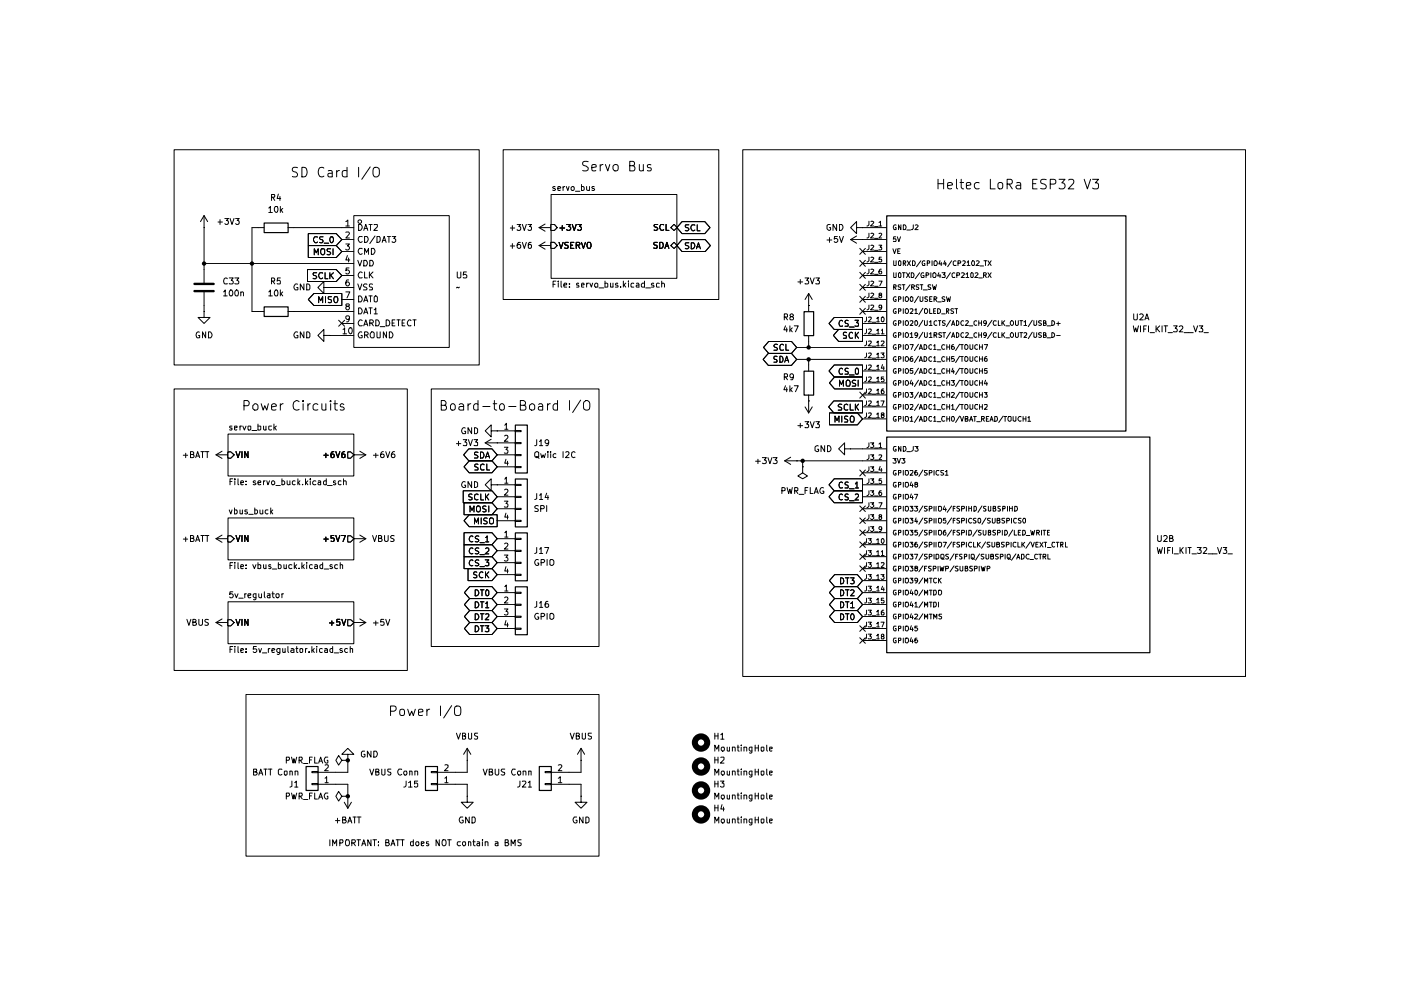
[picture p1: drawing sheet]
<svg xmlns="http://www.w3.org/2000/svg" width="297mm" height="210mm" viewBox="0 0 297 210" stroke-linecap="round" stroke-linejoin="round" font-family="sans-serif">
<path d="M116.8 47.6h.7l.6 .7-.6 .6h-.7zM118.7 48.3h1M119.2 47.8v1.1M120.1 47.6h.9l-.4 .4 .4 .3v.3l-.3 .3-.6-.2M121.3 47.6l.5 1.3 .4-1.3M122.5 47.6h.8l-.4 .4 .4 .3v.3l-.3 .3h-.3l-.2-.2" fill="none" stroke="#000" stroke-width=".21"/>
<path d="M142.9 47.6l.6 .7-.6 .6-.7-.6z" fill="#fff"/>
<path d="M139.4 47.6h-.5l-.2 .2 .2 .4h.3l.2 .2-.2 .5-.5-.1M140.7 47.7l-.6-.1a.66 .66 0 0 0-.2 .8 .66 .66 0 0 0 .7 .4l.1-.1M141.2 47.6v1.3h.6M142.2 48.3l.7-.7 .6 .7-.6 .6z" fill="none" stroke="#000" stroke-width=".21"/>
<path d="M142.9 51.4l.6 .7-.6 .6-.7-.6z" fill="#fff"/>
<path d="M139.4 51.4h-.6l-.2 .2 .3 .4 .4 .1v.5h-.7M139.9 51.4h.5a.72 .72 0 0 1 .2 .8 .72 .72 0 0 1-.7 .5zM141 52.7l.4-1.3 .4 1.3M141.1 52.2h.6M142.2 52.1l.7-.7 .6 .7-.6 .6z" fill="none" stroke="#000" stroke-width=".21"/>
<path d="M116.8 51.4h.7l.6 .7-.6 .6h-.7z" fill="#fff"/>
<path d="M116.8 51.4h.7l.6 .7-.6 .6h-.7zM118.5 51.4l.5 1.3 .4-1.3M120.5 51.4h-.6l-.2 .2 .3 .4 .4 .1v.5h-.7M121 52h.4M121.7 51.4h-.7v1.3h.7M122.2 52h.6l.1-.4-.1-.2h-.6v1.3M122.5 52l.4 .7M123.3 51.4l.4 1.3 .4-1.3M124.6 51.4h.5a.75 .75 0 0 1-.3 1.3 .84 .84 0 0 1-.2-1.3z" fill="none" stroke="#000" stroke-width=".21"/>
<path d="M48.3 95.8h.6l.7 .6-.7 .7h-.6z" fill="#fff"/>
<path d="M48.3 95.8h.6l.7 .6-.7 .7h-.6zM50 95.8l.5 1.2 .4-1.2M51.3 95.8v1.2M52.6 95.8v1.2l-.7-1.2v1.2" fill="none" stroke="#000" stroke-width=".21"/>
<path d="M73.7 95.8h.6l.7 .6-.7 .7h-.6z" fill="#fff"/>
<path d="M68.7 96.5h.9M69.1 96.1v.9M70.8 95.8h-.4l-.2 .3v.8h.6v-.5l-.4-.1-.2 .2M71.2 95.8l.4 1.2 .5-1.2M73.1 95.8h-.3l-.3 .3v.8h.7v-.5l-.5-.1-.2 .1v.1M73.7 95.8h.6l.7 .6-.7 .7h-.6z" fill="none" stroke="#000" stroke-width=".21"/>
<path d="M73.7 113.6h.6l.7 .6-.7 .7h-.6z" fill="#fff"/>
<path d="M68.7 114.3h.9M69.1 113.9v.9M70.8 113.5h-.6v.6l.4-.1 .3 .3-.1 .4h-.6M71.2 113.5l.4 1.3 .5-1.3M72.4 113.5h.8l-.5 1.3M73.7 113.6h.6l.7 .6-.7 .7h-.6z" fill="none" stroke="#000" stroke-width=".21"/>
<path d="M48.3 113.6h.6l.7 .6-.7 .7h-.6z" fill="#fff"/>
<path d="M48.3 113.6h.6l.7 .6-.7 .7h-.6zM50 113.5l.5 1.3 .4-1.3M51.3 113.5v1.3M52.6 113.5v1.3l-.7-1.3v1.3" fill="none" stroke="#000" stroke-width=".21"/>
<path d="M48.3 131.4h.6l.7 .6-.7 .7h-.6z" fill="#fff"/>
<path d="M48.3 131.4h.6l.7 .6-.7 .7h-.6zM50 131.3l.5 1.3 .4-1.3M51.3 131.3v1.3M52.6 131.3v1.3l-.7-1.3v1.3" fill="none" stroke="#000" stroke-width=".21"/>
<path d="M73.7 131.4h.6l.7 .6-.7 .7h-.6z" fill="#fff"/>
<path d="M69.8 132.1h1M70.4 131.7v.9M72.1 131.3h-.6l-.1 .6 .6-.1 .1 .7h-.7M72.5 131.3l.4 1.3 .4-1.3M73.7 131.4h.6l.7 .6-.7 .7h-.6z" fill="none" stroke="#000" stroke-width=".21"/>
<path d="M116.8 47.6h.7l.6 .7-.6 .6h-.7z" fill="#fff"/>
<path d="M116.8 47.6h.7l.6 .7-.6 .6h-.7zM118.7 48.3h1M119.2 47.8v1.1M120.1 47.6h.9l-.4 .4 .4 .3v.3l-.3 .3-.6-.2M121.3 47.6l.5 1.3 .4-1.3M122.5 47.6h.8l-.4 .4 .4 .3v.3l-.3 .3h-.3l-.2-.2" fill="none" stroke="#000" stroke-width=".21"/>
<path d="M142.9 47.6l.6 .7-.6 .6-.7-.6z" fill="#fff"/>
<path d="M139.4 47.6h-.5l-.2 .2 .2 .4h.3l.2 .2-.2 .5-.5-.1M140.7 47.7l-.6-.1a.66 .66 0 0 0-.2 .8 .66 .66 0 0 0 .7 .4l.1-.1M141.2 47.6v1.3h.6M142.2 48.3l.7-.7 .6 .7-.6 .6z" fill="none" stroke="#000" stroke-width=".21"/>
<path d="M142.9 51.4l.6 .7-.6 .6-.7-.6z" fill="#fff"/>
<path d="M139.4 51.4h-.6l-.2 .2 .3 .4 .4 .1v.5h-.7M139.9 51.4h.5a.72 .72 0 0 1 .2 .8 .72 .72 0 0 1-.7 .5zM141 52.7l.4-1.3 .4 1.3M141.1 52.2h.6M142.2 52.1l.7-.7 .6 .7-.6 .6z" fill="none" stroke="#000" stroke-width=".21"/>
<path d="M116.8 51.4h.7l.6 .7-.6 .6h-.7z" fill="#fff"/>
<path d="M116.8 41.2h26.7v17.8h-26.7zM116.8 51.4h.7l.6 .7-.6 .6h-.7zM118.5 51.4l.5 1.3 .4-1.3M120.5 51.4h-.6l-.2 .2 .3 .4 .4 .1v.5h-.7M121 52h.4M121.7 51.4h-.7v1.3h.7M122.2 52h.6l.1-.4-.1-.2h-.6v1.3M122.5 52l.4 .7M123.3 51.4l.4 1.3 .4-1.3M124.6 51.4h.5a.75 .75 0 0 1-.3 1.3 .84 .84 0 0 1-.2-1.3z" fill="none" stroke="#000" stroke-width=".21"/>
<path d="M48.3 95.8h.6l.7 .6-.7 .7h-.6z" fill="#fff"/>
<path d="M48.3 95.8h.6l.7 .6-.7 .7h-.6zM50 95.8l.5 1.2 .4-1.2M51.3 95.8v1.2M52.6 95.8v1.2l-.7-1.2v1.2" fill="none" stroke="#000" stroke-width=".21"/>
<path d="M73.7 95.8h.6l.7 .6-.7 .7h-.6z" fill="#fff"/>
<path d="M48.3 92h26.7v8.9h-26.7zM68.7 96.5h.9M69.1 96.1v.9M70.8 95.8h-.4l-.2 .3v.8h.6v-.5l-.4-.1-.2 .2M71.2 95.8l.4 1.2 .5-1.2M73.1 95.8h-.3l-.3 .3v.8h.7v-.5l-.5-.1-.2 .1v.1M73.7 95.8h.6l.7 .6-.7 .7h-.6z" fill="none" stroke="#000" stroke-width=".21"/>
<path d="M73.7 113.6h.6l.7 .6-.7 .7h-.6z" fill="#fff"/>
<path d="M68.7 114.3h.9M69.1 113.9v.9M70.8 113.5h-.6v.6l.4-.1 .3 .3-.1 .4h-.6M71.2 113.5l.4 1.3 .5-1.3M72.4 113.5h.8l-.5 1.3M73.7 113.6h.6l.7 .6-.7 .7h-.6z" fill="none" stroke="#000" stroke-width=".21"/>
<path d="M48.3 113.6h.6l.7 .6-.7 .7h-.6z" fill="#fff"/>
<path d="M48.3 109.8h26.7v8.9h-26.7zM48.3 113.6h.6l.7 .6-.7 .7h-.6zM50 113.5l.5 1.3 .4-1.3M51.3 113.5v1.3M52.6 113.5v1.3l-.7-1.3v1.3" fill="none" stroke="#000" stroke-width=".21"/>
<path d="M48.3 131.4h.6l.7 .6-.7 .7h-.6z" fill="#fff"/>
<path d="M48.3 131.4h.6l.7 .6-.7 .7h-.6zM50 131.3l.5 1.3 .4-1.3M51.3 131.3v1.3M52.6 131.3v1.3l-.7-1.3v1.3" fill="none" stroke="#000" stroke-width=".21"/>
<path d="M73.7 131.4h.6l.7 .6-.7 .7h-.6z" fill="#fff"/>
<g fill="none" stroke="#000" stroke-width=".21">
<path d="M36.9 31.7h64.7v45.7h-64.7zM63.1 35.6h-1l-.1 .2 .1 .5a.86 .86 0 0 1 1 .8l-.4 .4-.7-.1M64 35.5h.4a1.1 1.1 0 0 1 .5 1.7l-.1 .2-.8 .1zM68.7 35.6h-.1a.73 .73 0 0 0-.8 0 .73 .73 0 0 0-.3 .7v.4a.72 .72 0 0 0 .3 .7 .72 .72 0 0 0 .9-.1M69.6 36.2h.8v1.3M70.4 36.7l-.8 .1a.45 .45 0 0 0 .2 .7l.6-.1M71.4 36.2v1.3M72 36.2l-.6 .3M73.6 36.2h-.6l-.4 .1a1.02 1.02 0 0 0 .1 1.1h.9M73.6 35.5v2M76 35.5v2M78.5 35.4l-1.8 2.6"/>
<path d="M79.2 35.7l.1-.1a.82 .82 0 0 1 1 .1 1.39 1.39 0 0 1-.4 1.8l-.6-.1a1.84 1.84 0 0 1-.1-1.7zM106.7 31.7h45.7v31.8h-45.7zM117.7 39.6l-.3-.1-.2 .3 .4 .2 .2 .2-.2 .2-.4-.1M118.3 40l.6-.1-.2-.4-.4 .1v.7h.5M119.4 39.5v.9M119.7 39.5l-.3 .3M120.1 39.5l.3 .9 .2-.9M121.1 39.8l.2-.3 .4 .1v.7h-.5zM123.3 39.6l.3-.1 .3 .3-.1 .5h-.5M123.3 39.1v1.3M124.4 39.5v.7l.2 .2 .4-.1M124.7 34.3a.86 .86 0 0 0-1.2 .2 .46 .46 0 0 0 .5 .6l.6 .4v.6l-.3 .1h-.8"/>
<path d="M125 39.5v.9M125.5 35.6l.9-.2-.1-.4-.6-.1-.2 .2 .1 1.1h.7M126 39.6l-.4-.1-.1 .3 .4 .2 .2 .2-.2 .2-.4-.1M127.3 34.9v1.3M127.8 34.9l-.5 .3M128.4 34.9l.5 1.3 .4-1.3M130 35.2a.63 .63 0 0 1 1-.1 1.02 1.02 0 0 1-.1 1.1h-.7l-.2-.4zM133.5 35.1h.9l.1-.3v-.4l-.3-.2h-.7v2h.8a.52 .52 0 0 0 .3-.6l-.1-.4-.3-.1M135.6 34.9v1.3h.5l.3-.1M136.4 34.9v1.3M138 35a.48 .48 0 0 0-.8 .2l.1 .3 .5 .1 .3 .2-.3 .4h-.6M157.5 31.7h106.6v111.7h-106.6z"/>
<path d="M198.9 38v2M198.9 38.9h1.2M200.1 38v2M200.9 39.4l1-.2v-.3a.6 .6 0 0 0-1 0l.1 1.1h.8M202.8 38v1.7l.2 .3M203.5 38.7h.8M203.8 38v1.7l.2 .3h.3M204.9 39.4l.9-.2-.1-.4-.6-.1-.2 .2 .1 1.1h.7M207.6 38.8a.72 .72 0 0 0-1 .2v.6l.2 .4h.8M210 38v2h1M211.7 38.9l.2-.2 .6 .2a1.02 1.02 0 0 1-.1 1.1h-.6a1.02 1.02 0 0 1-.1-1.1zM213.5 39l1-.1 .1-.2-.1-.5-.2-.2h-.8v2"/>
<path d="M214 39l.6 1M215.6 38.8a.6 .6 0 0 1 .8 .1v1.1M216.4 39.2l-.7 .1-.3 .2 .3 .5h.7M218.9 38.9h.7M219.9 38h-1v2h1M221.8 38.1a.86 .86 0 0 0-1.2 .3 .46 .46 0 0 0 .5 .5l.6 .3 .1 .3a.46 .46 0 0 1-.4 .5h-.8M222.7 39l1-.1 .2-.2-.1-.5-.4-.2h-.7v2M224.5 38h1.3l-.7 .8 .5 .1 .2 .3-.2 .7-.2 .1h-.6l-.3-.1M226.6 38.2l.2-.2h.5l.3 .2 .1 .4-1.2 1.4h1.2M229.9 38l.6 2 .7-2M231.6 38h1.3l-.7 .8 .6 .1 .1 .7-.2 .4a1.02 1.02 0 0 1-1.1-.1M43.3 48.3h.1"/>
<path d="M43.3 55.9h31.7M43.3 45.7v14.2M43.3 45.7l-.8 1.3M43.3 45.7l.7 1.3M56 48.3h-2.6v17.7h2.6M61 48.3h14M65.2 57.1h6.1l1.2 1.3-1.2 1.3h-6.1zM65.4 52.1h5.9l1.2 1.2-1.2 1.3h-5.9zM65.4 49.5h5.9l1.2 1.3-1.2 1.3h-5.9zM66.6 54v-1.3l.5 .9 .4-.9v1.3M67.1 57.8h-.6v.5l.4 .1 .2 .4-.2 .3-.5-.1M67.3 50.3l-.6-.1a.66 .66 0 0 0-.2 .8 .66 .66 0 0 0 .7 .4l.1-.1"/>
<path d="M68.2 52.7h.5l.1 .2v.9l-.2 .2h-.3a.84 .84 0 0 1-.1-1.3zM68.4 57.9l-.6-.1a.66 .66 0 0 0-.2 .8 .66 .66 0 0 0 .7 .4l.1-.1M68.5 50.2h-.6l-.2 .2 .3 .4 .4 .1v.5h-.7M68.7 51.6h1M68.9 57.8v1.3h.6M69.9 57.8v1.3M70.1 52.7h-.7v.6h.4l.3 .5-.3 .2-.5-.1M70.1 50.2h.4a.82 .82 0 0 1-.2 1.3 .89 .89 0 0 1-.2-1.3zM70.1 58.3l.6 .8M70.6 52.7v1.3M70.7 57.8l-.8 .7M72.5 50.8h2.5"/>
<path d="M72.5 53.3h2.5M72.5 58.4h2.5M73.3 47l.4-.3v1.2M73.3 49.3l.6-.1 .2 .2-.8 1.1h.8M73.3 51.7h.8l-.4 .5 .4 .2v.3l-.3 .3h-.3l-.2-.2M73.3 47.9h.8M73.7 54.2l-.4 .9h.9M73.9 59.4h-.4a.92 .92 0 0 0 .1 1.2h.2l.3-.2v-.4l-.3-.2h-.2l-.3 .2M73.9 54.7v.8M74 56.8h-.6l-.1 .6 .2-.2h.3l.3 .3v.3l-.3 .3h-.3l-.2-.2M75 45.7h20.2v28h-20.2zM75.9 55.2l.4 1.2 .4-1.2"/>
<path d="M76 47.6h.5a.72 .72 0 0 1 .3 .8 .72 .72 0 0 1-.8 .5zM76.8 50.2l-.6-.1a.66 .66 0 0 0-.2 .8 .66 .66 0 0 0 .7 .4l.1-.1M76.8 52.7h-.6a.66 .66 0 0 0-.2 .8 .66 .66 0 0 0 .7 .3h.1M76.8 57.8a.57 .57 0 0 0-.8 .1 .57 .57 0 0 0 0 .8l.2 .2 .6-.1M77.1 48.9l.5-1.3 .4 1.3M77.1 55.2h.5l.2 .3 .1 .4-.3 .5h-.5zM77.2 48.4h.7M77.3 50.1h.5a.72 .72 0 0 1 .2 .8 .72 .72 0 0 1-.7 .5zM77.3 53.9v-1.2l.4 .8 .4-.8v1.2M77.3 57.7v1.2h.6M78.2 47.6h.7M78.3 57.7v1.2"/>
<path d="M78.4 55.2h.5l.2 .3 .1 .4-.3 .5h-.5zM78.5 58.3l.6 .6M78.6 47.6v1.3M78.7 52.7h.5a.72 .72 0 0 1 .3 .8 .72 .72 0 0 1-.8 .4zM79.1 57.7l-.8 .7M79.3 47.7l.6-.1 .1 .5-.8 .8h.8M79.5 50l-1.1 1.6M79.9 50.1h.5l.2 .3v.7a.52 .52 0 0 1-.7 .3zM81 51.4l.4-1.3 .5 1.3M81.1 51h.6M82.1 50.1h.7M82.5 50.1v1.3"/>
<path d="M83.1 50.1h.8l-.4 .4 .4 .3v.3l-.2 .3h-.4l-.2-.2M114.3 52.1l1.3 .7M114.3 52.1h2.5M114.3 48.3l1.3 .7M114.3 48.3h2.5M115.6 51.3l-1.3 .8M115.6 47.5l-1.3 .8M116.8 52.1h.1M116.8 48.3h.1M117.9 59.6h-.6v1.3M118.4 59.6v.2M119 59.6v1.1l.1 .2"/>
<path d="M122 40.6h.9M128.3 59.6v1.3h.5l.1-.7-.3-.2-.3 .1M132.2 59.6v1.3M133.3 59.6v.2M136.7 59.6v1.3h-.6l-.1-.2v-.4l.2-.3 .5 .1M140.3 59.6v1.3M144.6 47h4.8l1.1 1.3-1.1 1.2h-4.8l-1.1-1.2zM144.6 50.8h4.9l1.1 1.3-1.1 1.2h-4.9l-1.1-1.2zM146 47.7h-.6v.5l.4 .1 .2 .4-.2 .2h-.5M146 51.5h-.6v.5l.4 .1 .2 .4-.2 .2h-.5M146.6 51.5h.5a.72 .72 0 0 1 .2 .8 .72 .72 0 0 1-.7 .4zM147.3 47.8l-.6-.1a.66 .66 0 0 0-.2 .8 .66 .66 0 0 0 .7 .4l.1-.1"/>
<path d="M147.7 52.7l.4-1.2 .4 1.2M147.7 52.3h.6M147.8 47.7v1.2h.6M180.3 50.8h7.7M180.3 50.8l1.3 .8M181.6 48.3v-1.3l-1.3 1.3 1.3 1.2v-1.2h1.3M181.6 50l-1.3 .8M182.9 48.3h.1M182.9 50.8h.1M182.9 48.3h5.1M182.9 53.3h5.1M182.9 55.9h5.1"/>
<path d="M182.9 58.4h5.1M184.2 46.9v.8l-.4 .2M184.2 49.4v.8l-.4 .3M184.2 52v.7l-.4 .3M184.2 54.5v.8l-.4 .2M184.2 57.1v.7l-.4 .3M184.2 59.6v.8l-.4 .2M184.7 47l.3-.1 .3 .3-.7 .7h.7M184.7 49.5l.3-.1 .3 .3-.7 .8h.7M184.7 52.1l.3-.1 .3 .2-.7 .8h.7M184.7 54.6l.3-.1 .3 .3-.7 .7h.7M184.7 57.1h.3l.3 .2-.7 .8h.7"/>
<path d="M184.7 59.7l.3-.1 .3 .3-.7 .7h.7M185.4 48h.8M185.4 50.5h.8M185.4 53.1h.8M185.4 55.6h.8M185.4 58.2h.8M186.4 47.2l.3-.3v1M186.4 49.5l.4-.1 .1 .2-.5 .9h.5M186.4 52h.5l-.3 .4h.3v.4l-.1 .2-.4-.1M186.4 59.6h.6l-.5 1M186.4 47.9h.5M186.9 54.5h-.5v.5l.5-.1v.5l-.1 .1h-.4"/>
<path d="M186.9 57.1h-.4l-.1 .8 .1 .2 .4-.2v-.4h-.5v.2M189.3 52.7l.4 1.1 .3-1.1M189.5 55.3l.1 1 .4-.1v-.9M189.5 57.8l.1 1h.4v-1M189.9 50.2h-.4l-.1 .5 .5-.1v.6l-.5-.1M190 47.8a.52 .52 0 0 0-.6 .2 .52 .52 0 0 0 .2 .7h.4v-.4h-.2M190.2 50.2l.4 1 .3-1M190.3 53.3h.4M190.7 55.3l.3 .2-.1 .8h-.3l-.1-.2v-.6zM190.7 57.8l.3 .2-.1 .8h-.3l-.1-.1v-.7zM190.8 52.7h-.5v1.1h.5M191 47.7v1l-.5-1v1"/>
<path d="M191.3 57.8h.6M191.5 47.7a.59 .59 0 0 1 .6 .3 .59 .59 0 0 1-.2 .7h-.4zM191.5 55.8h.4l.1-.4-.5-.1v1M191.6 57.8v1M191.7 55.8l.3 .5M192.2 57.8l.7 1M192.3 48.8h.7M192.4 55.3l.6 1M192.9 57.8l-.7 1M193 55.3l-.6 1M193.2 57.8a.59 .59 0 0 1 .6 .4 .59 .59 0 0 1-.2 .6h-.4zM193.5 55.3a.59 .59 0 0 1 .5 .3 .59 .59 0 0 1-.1 .7h-.4z"/>
<path d="M193.6 47.7v.7l-.1 .3h-.3M194.1 47.8l.3-.1 .2 .3-.6 .7h.6M195 57.8l-.9 1.3M195.2 55.3l-.9 1.3M195.8 57.9a.52 .52 0 0 0-.6 .3 .52 .52 0 0 0 .2 .6h.5v-.4h-.2M196.1 55.4a.52 .52 0 0 0-.6 .3 .52 .52 0 0 0 .2 .6h.4v-.4h-.2M196.3 58.3h.5l.1-.3-.6-.2v1M196.6 55.8h.4l.1-.4-.5-.1v1M197.4 57.8v1M197.6 55.3v1M197.8 58l.4-.2a.66 .66 0 0 1 .1 1h-.3l-.2-.1zM198 55.5l.5-.2a.66 .66 0 0 1 0 1h-.4z"/>
<path d="M199.1 57.8l-.3 .7h.7M199.3 55.3l-.2 .7h.6M199.3 58.2v.6M199.6 55.6v.7M199.7 57.8h.7l-.3 .5h.2l.1 .1-.1 .4h-.6M200.3 55.3l-.2 .7h.6M200.5 55.6v.7M201.5 57.8l-.8 1.3M201.8 55.3l-.9 1.3M202.4 57.9l-.2-.1-.4 .3v.5l.2 .2h.4M202.7 55.4l-.3-.1-.3 .2v.5l.2 .3 .4-.1M202.9 58.3h.5l.1-.4-.6-.1v1"/>
<path d="M203.1 55.8h.5l.1-.3-.2-.2h-.4v1M203.9 57.9l.3-.1 .3 .4-.7 .6h.7M204.1 55.4h.5v.3l-.6 .6h.6M204.8 58.2l.3-.4v1M204.8 58.8h.6M205.1 55.6l.2-.3v1M205.1 56.3h.6M206 57.8l.3 .2-.1 .8h-.3l-.1-.1v-.7zM206.2 55.3l.4 .2v.6l-.1 .2h-.3l-.1-.2a.64 .64 0 0 1 .1-.8zM206.8 57.9l.4-.1 .1 .4-.6 .6h.6M207 55.4l.3-.1 .3 .3-.7 .7h.7M207.5 58.9h.8"/>
<path d="M207.8 56.4h.7M208.5 58.3h.5l.1-.3-.1-.2h-.5v1M208.6 55.3h.6M208.8 58.3l.3 .5M209 55.3v1M209.5 55.3l.6 1M209.5 57.8l.6 1M210.1 55.3l-.6 1M210.1 57.8l-.6 1M43.3 66v1.3h1.2l-1.2 1.3-1.3-1.3h1.3M43.3 66h.1M43.3 62v4"/>
<path d="M61 66h14M66.5 62.2h6v2.6h-6l-1.1-1.3zM67.6 64.2v-1.3l.4 .9 .4-.9v1.3M68.7 61v-1.3l-1.3 1.3 1.3 1.2v-1.2h1.2M68.7 71.1v-1.3l-1.3 1.3 1.3 1.3v-1.3h1.2M69 62.9v1.3M69.9 61h.1M69.9 71.1h.1M69.9 61h5.1M69.9 71.1h5.1M70.3 62.9l-.7 .1v.3l.7 .4-.1 .4h-.6M71 62.9h.5a.75 .75 0 0 1-.4 1.3 .84 .84 0 0 1-.1-1.3z"/>
<path d="M72.5 63.5h2.5M72.5 68.6h2.5M72.7 69.8l.4-.3v1.3M72.7 70.8h.8M73.3 61.9h.9l-.6 1.3M73.6 64.9l-.3-.3 .2-.2h.4l.2 .2-.1 .3h-.4l-.3 .3v.2l.3 .3h.2l.3-.3v-.2l-.3-.3M74 69.7l.2-.2h.3a.82 .82 0 0 1-.2 1.3 .85 .85 0 0 1-.3-1.1zM74.1 67.5l-.3 .2h-.2l-.3-.2v-.4l.2-.1h.4a.93 .93 0 0 1-.2 1.2h-.2M75.9 60.2l.4 1.3 .4-1.3M76 62.7a.71 .71 0 0 1 .8 .5 .71 .71 0 0 1-.3 .8h-.5zM76 65.3a.71 .71 0 0 1 .8 .4 .71 .71 0 0 1-.3 .8h-.5zM76.7 70.4a.66 .66 0 0 0-.7 .4 .66 .66 0 0 0 .2 .8l.6-.1v-.4h-.3"/>
<path d="M76.8 68a.57 .57 0 0 0-.8 0 .57 .57 0 0 0 0 .8l.2 .3 .6-.1M77.1 64l.5-1.3 .4 1.3M77.1 66.5l.5-1.2 .4 1.2M77.1 69.1l.5-1.3 .4 1.3M77.2 63.7h.7M77.2 66.2h.7M77.2 68.7h.7M77.3 71h.6l.2-.4-.3-.2h-.5v1.2M77.6 71l.5 .6M77.8 60.3l-.5-.1-.3 .3 .3 .4h.3l.2 .2-.2 .4h-.6M78.2 62.7h.7M78.2 65.3h.7"/>
<path d="M78.4 68.5h.6l.2-.4-.3-.3h-.5v1.3M78.6 62.7v1.3M78.6 65.3v1.2M78.7 68.5l.5 .6M78.8 70.4h.3l.2 .2v.9l-.1 .1h-.5a.8 .8 0 0 1 .1-1.2zM79 60.3l-.5-.1-.2 .2v.3l.7 .4-.1 .4h-.6M79.3 65.7l.4-.4v1.2M79.3 66.5h.7M79.6 62.7l.4 .3v.8l-.2 .2h-.3l-.2-.2v-.8zM79.7 67.8a.71 .71 0 0 1 .7 .5 .71 .71 0 0 1-.2 .8h-.5zM79.9 70.4l.1 1.2 .6-.1v-1.1M80.6 69.3h1"/>
<path d="M81.9 67.8a.71 .71 0 0 1 .7 .5 .71 .71 0 0 1-.2 .8h-.5zM82 70.4v1.2l-.7-1.2v1.2M82.5 70.4a.71 .71 0 0 1 .8 .4 .71 .71 0 0 1-.2 .8h-.6zM83.1 68.5h.5M83.7 67.8h-.6v1.3h.6M84.2 67.8h.6M84.5 67.8v1.3M85.3 68.5h.4M85.9 67.8h-.6v1.3h.6M87.1 68v-.1a.66 .66 0 0 0-.7 .4 .66 .66 0 0 0 .2 .8l.5-.1M87.5 67.8h.7M87.9 67.8v1.3"/>
<path d="M117.3 60.3h.4M118.4 60v.9M119.5 60.5l.6-.1v-.3l-.4-.1-.2 .3 .1 .6h.5M120.7 60.8v.1M120.7 60.1v.2M122.7 60.1h-.4v.4h.3l.2 .2-.1 .2h-.4M123.3 60.5l.6-.1-.2-.4-.3 .1-.1 .6 .1 .2h.4M124.4 60v.9M124.8 60l-.4 .3M125.1 60l.3 .9 .2-.9M126.1 60.3l.2-.3 .4 .1v.7l-.5 .1-.1-.2zM127 61h1"/>
<path d="M129.5 60v.9l.5-.1M130 60v.9M131 60.1l-.3-.1-.2 .3 .1 .2h.4v.4h-.5M131.6 60.8v.1M132.3 60.5l.4 .4M132.7 60l-.5 .5M133.3 60v.9M134.4 60.1l-.4-.1-.2 .3 .1 .6h.5M135 60.1l.3-.1 .2 .3v.6h-.5v-.4l.5-.1M136.9 61h1M138.6 60.1l-.3-.1-.2 .3 .1 .2h.4v.4h-.5M139.8 60.1l-.4-.1-.2 .2v.6l.6 .1"/>
<path d="M140.3 60.2l.2-.2 .3 .1 .1 .8M162.9 74.9h4.9l1.1 1.3-1.1 1.3h-4.9l-1.1-1.3zM163 72.4h4.8l1.1 1.3-1.1 1.2h-4.8l-1.1-1.2zM164.8 75.6l-.5-.1-.2 .2v.3l.7 .5-.1 .3h-.6M164.8 73.1l-.5-.1-.2 .2 .2 .5h.3l.2 .2-.1 .4h-.6M165.4 75.5a.71 .71 0 0 1 .6 .5 .71 .71 0 0 1-.2 .8h-.4zM166.1 73.2l-.3-.2-.4 .3v.7l.1 .3 .6-.1M166.4 76.8l.4-1.3 .4 1.3M166.5 76.5h.6M166.6 73v1.3h.6M168.9 73.7h19.1M168.9 76.2h19.1"/>
<path d="M171.4 64.8h.1M171.4 62.2v3.8M171.4 71.1v2.6M171.4 76.2v2.5M171.4 62.2l-.7 1.3M171.4 62.2l.8 1.3M176.9 77.4h6v2.5h-6l-1.1-1.2zM176.9 67.3h6v2.5h-6l-1.1-1.2zM177 79.9h5.9v2.6h-5.9l-1.1-1.3zM177.8 69.8h5.1v2.6h-5.1l-1.1-1.3zM178.6 78.2v-.1a.65 .65 0 0 0-.7 .5 .65 .65 0 0 0 .2 .7l.5-.1M178.6 68.1v-.1a.65 .65 0 0 0-.7 .4 .65 .65 0 0 0 .2 .8l.5-.1"/>
<path d="M179.5 70.5l-.5-.1-.2 .2v.4l.7 .4-.1 .3h-.6M179.8 78.1h-.4l-.2 .2v.4l.6 .2v.3l-.6 .1M179.8 68l-.4-.1-.2 .3v.3l.6 .2v.4l-.6 .1M180.1 79.5h1M180.1 69.3h1M180.8 70.6l-.1-.1a.65 .65 0 0 0-.7 .5 .65 .65 0 0 0 .3 .7l.5-.1M181.3 67.9h.7l-.4 .5 .4 .3-.1 .5-.6-.1M181.4 70.4v1.3M181.5 71l.5 .7M181.6 78.1a.82 .82 0 0 1 .3 1.2h-.4l-.1-.1v-.9zM182 70.4l-.6 .8M182.9 61h5.1"/>
<path d="M182.9 63.5h5.1M182.9 66h5.1M182.9 68.6h5.1M182.9 71.1h5.1M182.9 78.7h5.1M183.7 67.2v.7l-.4 .3M183.7 69.8v.6l-.4 .4M183.7 72.3v.7l-.4 .3M183.7 74.8v.7l-.4 .4M183.7 77.4v.7l-.4 .3M183.7 79.9v.7l-.4 .3M184.1 67.3l.6-.1v.3l-.6 .7h.6"/>
<path d="M184.1 69.8h.6v.2l-.6 .8h.6M184.1 72.4l.6-.1v.3l-.6 .7h.6M184.1 74.9l.6-.1v.3l-.6 .8h.6M184.1 77.5l.6-.1v.2l-.6 .8h.6M184.2 62.1v.8l-.4 .3M184.2 64.7v.7l-.4 .3M184.7 62.2l.3-.1 .3 .3-.7 .8h.7M184.7 64.8l.4-.1 .2 .2-.7 .8h.7M184.9 68.3h.8M184.9 70.9h.8M184.9 73.4h.8M184.9 75.9h.8"/>
<path d="M184.9 78.5h.8M185.4 60.7h.8M185.4 63.2h.8M185.4 65.8h.8M185.8 67.5l.4-.3v1M185.8 70l.4-.2v1M185.8 72.6l.4-.3v1M185.8 75.1l.4-.3v1.1M185.8 77.6l.4-.2v1M185.8 70.8h.6M185.8 68.2h.6M185.8 73.3h.6"/>
<path d="M185.8 75.9h.6M185.8 78.4h.6M186.5 62.6l-.1-.3 .4-.2 .1 .2v.3h-.4l-.1 .1 .1 .5 .4-.2-.1-.4M186.8 74.8h.7l-.4 .4 .3 .1 .1 .4-.3 .2-.4-.1M186.9 67.4l.1-.2a.52 .52 0 0 1 .5 .5 .52 .52 0 0 1-.4 .5l-.2-.1zM186.9 70l.2-.2v1M186.9 72.4l.5-.1 .1 .3-.7 .7h.7M186.9 70.8h.6M186.9 65.1v.2h-.5v-.2v-.4h.5a.75 .75 0 0 1-.2 1h-.3M187.1 77.3l-.2 .8h.6M187.4 79.9h-.5v.5l.1-.1h.4l.1 .5-.3 .1h-.3M187.4 77.7v.7"/>
<path d="M189.5 60.9h.4l.1-.4-.5-.1v1M189.7 60.9l.3 .5M190 63a.45 .45 0 0 0-.6 .4 .45 .45 0 0 0 .6 .4v-.3h-.2M190 65.5a.45 .45 0 0 0-.6 .5 .45 .45 0 0 0 .6 .4v-.4h-.2M190 68.1a.45 .45 0 0 0-.6 .4 .45 .45 0 0 0 .6 .4v-.3h-.2M190 70.6a.45 .45 0 0 0-.6 .4 .45 .45 0 0 0 .6 .5v-.4h-.2M190 73.2a.45 .45 0 0 0-.6 .4 .45 .45 0 0 0 .6 .4v-.3h-.2M190 75.7a.45 .45 0 0 0-.6 .4 .45 .45 0 0 0 .6 .4v-.3h-.2M190 78.2a.45 .45 0 0 0-.6 .5 .45 .45 0 0 0 .6 .4v-.4h-.2M190.5 63.4h.4l.1-.4-.5-.1v1M190.5 66h.4l.1-.5-.5-.1v1.1M190.5 68.5h.4l.1-.4-.5-.1v1"/>
<path d="M190.5 71h.4l.1-.4-.5-.1v1M190.5 73.6h.4l.1-.4-.5-.1v1M190.5 76.1h.4l.1-.4-.5-.1v1M190.5 78.7h.4l.1-.5-.5-.1v1.1M191 60.5l-.4-.1-.2 .1 .2 .4h.2l.2 .2-.2 .3-.4-.1M191.3 60.4h.6M191.5 62.9v1M191.5 65.4v1.1M191.5 68v1M191.5 70.5v1M191.5 73.1v1M191.5 75.6v1"/>
<path d="M191.5 78.1v1.1M191.6 60.4v1M191.9 63.1l.5-.2a.6 .6 0 0 1 0 1l-.5-.1zM191.9 65.6l.5-.2a.6 .6 0 0 1 0 1.1l-.5-.2zM191.9 68.2l.5-.2a.6 .6 0 0 1 0 1l-.5-.2zM191.9 70.7l.5-.2a.6 .6 0 0 1 0 1l-.5-.1zM191.9 73.2l.5-.1a.6 .6 0 0 1 0 1l-.5-.2zM191.9 75.8l.5-.2a.6 .6 0 0 1 0 1l-.5-.1zM191.9 78.3l.5-.2a.6 .6 0 0 1 0 1.1l-.5-.2zM193 65.5h.5v.4l-.5 .6h.5M193 68.1h.5v.3l-.5 .6h.5M193 70.8l.3-.3v1"/>
<path d="M193 73.1h.6l-.4 1M193 60.4l-1 1.2M193 71.5h.5M193 63l.3-.1 .2 .2v.7l-.2 .1a.58 .58 0 0 1-.3-.9zM193.3 60.9h.4l.2-.4-.6-.1v1M193.5 75.6l-.4 .1-.1 .8 .2 .1 .3-.1v-.5h-.5v.2M193.5 78.1h-.5v.6l.5-.1v.5h-.5M193.5 60.9l.4 .5M194 65.7l.2-.3v1.1M194 66.5h.6M194.1 68.1l.2-.1a.58 .58 0 0 1-.1 1l-.2-.2zM194.6 71l-.2 .1h-.3l-.1-.5 .3-.1 .3 .2-.2 .8h-.3"/>
<path d="M194.7 62.8l-.8 1.4M194.7 73l-.8 1.3M194.7 75.5l-.8 1.4M194.7 78.1l-.8 1.3M194.8 60.5l-.4-.1-.2 .1 .2 .4h.2l.2 .2-.2 .3-.4-.1M194.9 74.1l.3-1 .4 1M194.9 76.6l.3-1 .4 1M194.9 79.2l.3-1.1 .4 1.1M195 73.8h.5M195 76.4h.5M195 78.9h.5M195.1 62.9v.9l.1 .1 .5-.1v-.9"/>
<path d="M195.1 60.4h.6M195.4 60.4v1M195.7 65.4l-.9 1.3M195.7 67.9l-.9 1.4M195.7 70.4l-.9 1.4M195.7 61.5h.9M195.9 73.1a.52 .52 0 0 1 .6 .5 .52 .52 0 0 1-.6 .5zM195.9 75.6a.52 .52 0 0 1 .6 .5 .52 .52 0 0 1-.6 .5zM195.9 78.1a.52 .52 0 0 1 .6 .6 .52 .52 0 0 1-.6 .5zM196 65.6l.4-.2a.6 .6 0 0 1 0 1.1l-.4-.2zM196 68v.8l.3 .2 .3-.1v-.9M196 70.5v.9l.3 .1h.3v-1"/>
<path d="M196.7 63h-.6v.3l.6 .4-.3 .2-.3-.1M197 68.2l.4-.2v1M197 70.8l.4-.3v1M197 69h.6M197 71.5h.6M197.1 65.4v1.1h.5M197.1 63.4h.3M197.4 60.5h-.6v.3l.6 .3-.3 .3-.3-.1M197.5 73.2l-.2-.1-.4 .2v.5l.4 .3 .2-.1M197.5 75.7l-.2-.1-.4 .3v.5l.4 .2 .2-.1M197.5 78.2l-.2-.1-.4 .3v.5l.4 .3 .2-.1M197.6 62.9h-.5v1h.5"/>
<path d="M197.7 60.4l.3 1 .1-.7 .2 .7 .2-1M198 73.3l.2-.2v1M198 75.9l.2-.3v1M198 78.4l.2-.3v1.1M198 66h.3M198 74.1h.5M198 76.6h.5M198 79.2h.5M198 63.4h.5l.1-.3-.6-.2v1M198 71h.5l.1-.4-.6-.1v1M198.3 63.4l.3 .5M198.3 71l.3 .5"/>
<path d="M198.4 65.4h-.4v1.1h.4M198.6 68.1l-.2-.1-.4 .2v.5l.4 .3 .2-.1M198.7 74.2h.8M198.7 76.7h.8M198.7 79.2h.8M198.8 65.4l.6 .3v.5l-.3 .3h-.3zM198.8 64h.8M199 68h.5M199.2 68v1M199.6 70.6h-.5v.4a.44 .44 0 0 1 .5 .5h-.5M199.6 66.5h.8M199.9 70.5h.6"/>
<path d="M200.2 70.5v1M200.3 63l-.3-.1-.3 .2 .1 .2 .5 .2v.3h-.6M200.3 73.2a.47 .47 0 0 0-.7 .4 .47 .47 0 0 0 .7 .4M200.3 75.7a.47 .47 0 0 0-.7 .4 .47 .47 0 0 0 .7 .4M200.3 78.2a.47 .47 0 0 0-.7 .5 .47 .47 0 0 0 .7 .4M200.4 68.1h-.6v.3l.6 .3-.2 .3-.4-.1M200.7 62.9l.2 1 .2-.7 .2 .7 .2-1M200.7 66h.4l.1-.5-.5-.1v1.1M200.7 73.1v1M200.7 75.6v1M200.7 78.1v1.1M200.7 73.6h.6"/>
<path d="M200.7 76.1h.6M200.7 78.7h.6M200.8 66l.4 .5M201.3 73.1v1M201.3 75.6v1M201.3 78.1v1.1M201.5 67.9l-.8 1.4M201.5 70.4l-.8 1.4M201.8 69l.3-1 .3 1M201.8 71.5l.3-1 .3 1M201.8 68.7h.6M201.8 71.3h.6"/>
<path d="M202 78.1l-.2 .7h.6M202.2 65.5l-.4-.1-.2 .2 .1 .3 .3 .1 .2 .2-.2 .3-.4-.1M202.2 73.1l-.4 .2v.7l.3 .1 .3-.2-.2-.4h-.4v.2M202.2 78.5v.7M202.3 75.6h-.5v.5l.4-.1 .2 .5-.3 .1-.3-.1M202.4 65.4h.6M202.8 68h.2l.3 .2v.5l-.3 .3h-.2zM202.8 70.5h.2l.3 .3v.5l-.3 .2h-.2zM202.8 65.4v1.1M203.5 73l-.9 1.3M203.5 75.5l-.9 1.4M203.5 78.1l-.9 1.3"/>
<path d="M203.6 73.1h.6M203.6 75.6h.6M203.6 78.1h.6M204 73.1v1M204 75.6v1M204 78.1v1.1M204.3 68.1a.45 .45 0 0 0-.6 .4 .45 .45 0 0 0 .6 .4M204.3 70.6a.45 .45 0 0 0-.6 .4 .45 .45 0 0 0 .6 .5M204.6 73.2l.4-.1a.6 .6 0 0 1 0 1l-.4-.2zM204.6 75.8l.4-.2a.6 .6 0 0 1 0 1l-.4-.1zM204.6 78.3l.4-.2a.6 .6 0 0 1 0 1.1l-.4-.2zM204.7 68.1l.4-.1 .2 .2-.7 .8h.7"/>
<path d="M204.7 70.6l.4-.1 .2 .3-.7 .7h.7M205.5 69.1h.7M205.5 71.6h.7M205.7 73.1v.9l.1 .1 .4-.2v-.8M205.7 75.6v.9l.1 .1 .4-.1v-.9M205.7 78.1v1l.1 .1 .4-.2v-.9M207.1 68.1l-.3-.1-.3 .2v.5l.3 .3 .3-.1M207.1 70.6l-.3-.1-.3 .3v.5l.3 .2h.3M207.3 73.2l-.3-.1-.3 .2v.5l.3 .3 .3-.1M207.3 75.7l-.3-.1-.3 .3v.5l.3 .2 .3-.1M207.3 78.2l-.3-.1-.3 .3v.5l.3 .3 .3-.1M207.5 68.5h.6"/>
<path d="M207.5 68v1M207.5 70.5v1M207.5 71h.6M207.7 73.6h.6M207.7 73.1v1M207.7 75.6v1M207.7 78.1v1.1M207.7 76.1h.6M207.7 78.7h.6M208.1 68v1M208.1 70.5v1M208.3 73.1v1"/>
<path d="M208.3 75.6v1M208.3 78.1v1.1M208.7 73.1h.7l-.4 1M209.1 68.4l-.1 .2h-.4l-.1-.2v-.2l.5-.2a.7 .7 0 0 1-.1 1h-.3M209.1 71l-.1 .1h-.4l-.1-.1v-.3l.5-.2a.7 .7 0 0 1-.1 1h-.3M209.2 75.6l-.3 .1-.2 .8 .3 .1 .3-.1-.1-.5h-.3l-.2 .2M209.3 78.1h-.5l-.1 .6 .5-.1 .1 .5h-.6M210.3 67.9l-.9 1.4M210.3 70.4l-.9 1.4M211.2 68.1a.47 .47 0 0 0-.6 .4 .47 .47 0 0 0 .6 .4M211.2 70.6a.47 .47 0 0 0-.6 .4 .47 .47 0 0 0 .6 .5M211.7 68v1h.4"/>
<path d="M211.7 70.5v1h.4M212.4 68v1M212.4 70.5v1M212.6 68.4l.4 .6M212.6 71l.4 .5M213 68l-.6 .6M213 70.5l-.6 .6M213.3 69.1h.7M213.3 71.6h.7M214.5 68h.1a.6 .6 0 0 1 0 1h-.1a.6 .6 0 0 1 0-1zM214.5 70.5h.1a.6 .6 0 0 1 0 1h-.1a.6 .6 0 0 1 0-1zM215.3 68v.8l.2 .2 .4-.2v-.8"/>
<path d="M215.3 70.5v.9l.2 .1 .4-.1v-.9M216.2 68h.6M216.2 70.5h.6M216.5 68v1M216.5 70.5v1M217.1 68.2l.3-.2v1M217.1 70.6h.6v.4l-.6 .5h.6M217.1 69h.6M218.9 67.9l-.9 1.4M218.9 70.4l-.9 1.4M219.2 68v.9l.2 .1 .4-.2v-.8M219.2 70.5v1h.2l.4-.1v-.9"/>
<path d="M220.8 68.1h-.6v.3l.6 .3-.2 .3-.4-.1M220.8 70.6h-.6v.4l.6 .3-.2 .2h-.4M221.2 68.5l.5-.1v-.3l-.1-.1h-.4v1l.6-.2-.1-.3h-.1M221.2 71h.5v-.4l-.1-.1h-.4v1l.6-.1-.1-.4h-.1M222 69.1h.8M222 71.6h.8M223 68a.52 .52 0 0 1 .6 .5 .52 .52 0 0 1-.6 .5zM223 70.5a.52 .52 0 0 1 .6 .5 .52 .52 0 0 1-.6 .5zM224 68.6h.8M224 71.1h.8M224.4 68.2v.8M36.9 82.5h49.5v59.7h-49.5z"/>
<path d="M45.8 96.4h2.5M45.8 96.4l1.3 .8M47.1 95.7l-1.3 .7M48.3 96.4h.1M49.2 90.3h-.4l-.1 .2 .2 .3h.3v.3h-.5M49.7 90.8l.6-.2-.1-.3h-.4l-.1 .2v.5l.2 .2 .3-.1M50.9 90.3v.9M51.2 90.3h-.2l-.1 .3M51.5 90.3l.3 .9 .4-.9M51.7 86h.8a.53 .53 0 0 0 .2-.8l-.2-.3h-.8v2.1M52.6 90.4h.6v.6l-.2 .2-.4-.2zM53.4 91.3h1"/>
<path d="M53.6 86l.4-.4h.3l.4 .4v.6a.53 .53 0 0 1-.9 .3l-.2-.3zM54.7 90.3l.6 .1v.6l-.2 .2-.4-.1M54.7 89.9v1.3M55.4 85.6l.4 1.4 .3-1 .5 1 .3-1.4M55.9 90.3v.7l.1 .2 .4-.2M56.4 90.3v.9M57.6 86.3l1-.2v-.2l-.3-.3-.6 .2-.1 .9a.67 .67 0 0 0 .9 .2M57.6 90.3l-.6 .1v.6l.2 .2 .4-.1M58.1 89.9v1.3M58.3 90.7l.3 .5M58.6 90.3l-.5 .5M59.4 85.6v1.4"/>
<path d="M60 85.6l-.4 .2-.2 .2M63.4 85.2l-.4-.3a1.06 1.06 0 0 0-.9 1 1.06 1.06 0 0 0 .7 1.1l.6-.2M64.3 84.9v.3M64.3 85.6v1.4M65.3 85.6v1.4M65.8 85.6h-.2l-.3 .4M67.4 85.8a.6 .6 0 0 0-1 .2v.6l.1 .3h.9M68.2 85.6l.1 1.3 .5 .1 .3-.2M69.1 85.6v1.4M70.1 84.9l-.2 .2 .2 .1v-.3v.3M70.1 85.6v1.4M70.8 85.6h.7"/>
<path d="M71 84.9v1.8l.3 .3h.2M72.9 85.8l-.5-.2-.3 .4 .1 .2 .7 .2 .1 .3a.6 .6 0 0 1-.9 .2M75 96.4h.1M75 96.4h2.6M76.3 95.7l1.3 .7M77.6 96.4l-1.3 .8M91.4 82.5h35.6v54.6h-35.6zM93.6 85.9h.6l.3-.1 .1-.5-.4-.4h-.6v2.1h.7l.3-.2 .1-.5-.5-.4M95.6 85.9l.2-.3h.4l.2 .3 .1 .7-.1 .3-.6 .1-.2-.2zM97.4 85.8l.2-.2 .6 .2 .1 1.2M98.3 86.1l-.9 .2-.1 .4a.74 .74 0 0 0 1 .2M99.2 85.6v1.4"/>
<path d="M99.4 95.2h4.9l1.1 1.2-1.1 1.3h-4.9l-1.1-1.3zM99.5 97.7h4.8l1.1 1.3-1.1 1.2h-4.8l-1.1-1.2zM99.8 85.6l-.4 .2-.2 .2M101.3 95.9h-.6v.5l.4 .1 .2 .4-.1 .2h-.6M101.3 98.5l-.4-.1-.2 .2v.3l.6 .2v.5l-.6 .1M101.3 85.8l-.1-.2h-.4l-.4 .4v.6l.2 .3h.7M101.3 84.9v2.1M101.9 95.8a.71 .71 0 0 1 .7 .5 .71 .71 0 0 1-.2 .8h-.5zM102.4 86.2h1.5M102.6 98.6l-.2-.2a.74 .74 0 0 0-.3 1.3l.5-.1M102.9 93.9l1.2 .8M102.9 93.9h6.3"/>
<path d="M103 97.1l.4-1.3 .4 1.3M103 96.8h.6M103.2 98.4v1.3h.6M104.1 91.4v-1.3l-1.2 1.3 1.2 1.2v-1.2h1.3M104.1 93.1l-1.2 .8M104.6 85.6h.7M104.8 84.9v1.8l.5 .3M105.4 93.9h.1M105.4 91.4h.1M105.4 96.4h3.8M105.4 91.4h3.8M105.4 99h3.8"/>
<path d="M106 85.9l.3-.3h.3l.2 .3 .1 .7-.1 .3-.5 .1-.3-.2zM106.9 94.8h.8l-.4 .5 .4 .3-.1 .5-.7-.1M107 90.2l.4-.5v1.3M107 92.5l.4-.2 .3 .4-.8 .9h.8M107 91h.7M107.3 97.4l-.3 .8h.8M107.6 97.8v.8M107.9 86.2h1.5M109.2 91.3h1.3v.2h-1.3zM109.2 93.8h1.3v.3h-1.3zM109.2 96.4h1.3v.2h-1.3zM109.2 98.9h1.3v.2h-1.3z"/>
<path d="M110.3 85.9h.7a.48 .48 0 0 0 .4-.3 .48 .48 0 0 0-.1-.5l-.3-.2h-.7v2.1h.9l.2-.2 .1-.5-.2-.3-.3-.1M112.4 85.9a.55 .55 0 0 1 .5-.3 .55 .55 0 0 1 .5 .4v.6a.52 .52 0 0 1-.7 .4l-.4-.4zM114.2 85.8l.2-.2h.4l.2 .2 .1 1.2M115.1 86.1l-.7 .1a.45 .45 0 0 0-.2 .7h.9M116.1 85.6v1.4M116.7 85.6h-.3l-.3 .4M118.2 85.8l-.2-.2h-.4l-.3 .4v.6l.1 .3h.8M118.2 84.9v2.1M120.7 84.9v2.1M123.1 84.8l-1.7 2.7M123.8 85.3a.67 .67 0 0 1 .8-.4 .67 .67 0 0 1 .5 .7l-.1 1.1a.71 .71 0 0 1-.8 .2 .71 .71 0 0 1-.5-.6zM166.4 97.7l1.2 .8"/>
<path d="M166.4 97.7h21.6M167.6 96.9l-1.2 .8M168.9 97.7h.1M170.2 99v1.2l1 .7-1 .6-1-.6 1-.7M170.2 99h.1M170.2 97.7v1.3M170.7 86.3l.7 1.2M171.4 85h.1M171.4 83.7v3.8M172.2 86.3l-.8 1.2M175.9 87.5h5.9l1.1 1.3-1.1 1.3h-5.9zM176.8 85h6.1v2.5h-6.1l-1.1-1.2z"/>
<path d="M177 89.5v-1.3l.5 1 .4-1v1.3M178 81.9v-1.3l.4 .9 .4-.9v1.3M178.5 85.8l-.5-.1-.3 .2 .2 .4a.47 .47 0 0 1 .4 .2 .47 .47 0 0 1 .1 .5h-.7M178.5 88.2v1.3M179.1 95.2v-1.3l-1.3 1.3 1.3 1.2v-1.2h1.2M179.7 80.6h.2a.84 .84 0 0 1 .2 1.3h-.5l-.2-.2v-.8zM179.7 85.9l-.3-.2-.4 .3v.7l.2 .3 .5-.1M179.7 88.3l-.5-.1-.1 .2 .1 .4a.47 .47 0 0 1 .4 .2 .47 .47 0 0 1 .1 .5h-.6M180.3 85.7v1.3h.6M180.3 95.2h.1M180.3 95.2h7.7M180.5 88.2a.46 .46 0 0 1 .6 .4l-.2 .9h-.5l-.1-.2a.9 .9 0 0 1 .2-1.1z"/>
<path d="M181.4 85.7v1.3M181.4 80.7l-.5-.1-.2 .3 .2 .4 .5 .1v.5h-.7M181.5 86.3l.5 .7M181.9 80.6v1.3M182 85.7l-.6 .7M182.9 81.2h5.1M182.9 83.7h5.1M182.9 86.3h5.1M182.9 88.8h5.1M183.7 82.5v.6l-.4 .4M183.7 85v.7l-.4 .3M183.7 87.5v.7l-.4 .4"/>
<path d="M184.1 80l.6-.1v.3l-.6 .7h.6M184.1 82.5h.6v.2l-.6 .8h.6M184.1 85.1l.6-.1v.3l-.6 .7h.6M184.1 87.6l.6-.1v.3l-.6 .8h.6M184.2 93.9v.7l-.4 .3M184.2 96.4v.7l-.4 .4M184.2 99v.7l-.4 .3M184.6 93.9h.7l-.4 .3a.34 .34 0 0 1 .4 .3 .34 .34 0 0 1-.3 .4l-.4-.1M184.6 96.4h.7l-.4 .4a.34 .34 0 0 1 .4 .3 .34 .34 0 0 1-.3 .4l-.4-.1M184.6 99h.7l-.4 .3a.34 .34 0 0 1 .4 .3 .34 .34 0 0 1-.3 .4l-.4-.1M184.9 81h.8M184.9 83.6h.8"/>
<path d="M184.9 86.1h.8M184.9 88.6h.8M185.4 95h.8M185.4 97.5h.8M185.8 80.2l.4-.3v1M185.8 82.7l.4-.2v1M185.8 85.3l.4-.3v1M185.8 87.8l.4-.3v1.1M185.8 80.9h.6M185.8 83.5h.6M185.8 86h.6M185.8 88.6h.6"/>
<path d="M186.4 94.1l.3-.2v1M186.4 96.5l.5-.1v.2l-.5 .9h.5M186.4 94.9h.5M186.6 98.9l-.2 .8h.6M186.8 85h.7l-.5 1M186.9 99.3v.7M187 88l-.1-.1v-.3l.5-.1 .1 .3-.6 .3v.4a.36 .36 0 0 0 .5 0 .36 .36 0 0 0 0-.5h-.2M187.4 82.5h-.4l-.1 .2v.7l.3 .1 .3-.2v-.2l-.3-.3-.3 .3M189.3 97.2h.7l-.3 .3 .2 .1 .1 .4-.2 .2-.5-.1M190 80.8a.45 .45 0 0 0-.6 .4 .45 .45 0 0 0 .6 .4v-.3h-.2M190 83.2h-.4a.52 .52 0 0 0-.2 .7 .52 .52 0 0 0 .6 .3v-.4h-.2M190 85.8h-.4a.52 .52 0 0 0-.2 .6 .52 .52 0 0 0 .6 .3v-.3h-.2"/>
<path d="M190 88.3h-.4a.52 .52 0 0 0-.2 .6 .52 .52 0 0 0 .6 .3v-.3h-.2M190 94.7h-.4a.52 .52 0 0 0-.2 .6 .52 .52 0 0 0 .6 .3v-.4h-.2M190 99.7h-.4a.52 .52 0 0 0-.2 .7 .52 .52 0 0 0 .6 .3v-.4h-.2M190.2 97.2l.4 1 .3-1M190.5 81.2h.4l.1-.4-.5-.1v1M190.5 83.7h.4l.1-.4-.5-.1v1M190.5 86.3h.4l.1-.4-.5-.1v1M190.5 88.8h.4l.1-.4-.5-.1v1M191 94.7v1l-.5-1v1M191.2 97.2h.7l-.4 .3 .4 .3v.2l-.3 .2-.4-.1M191.5 94.7h.4a.58 .58 0 0 1 .2 .6 .58 .58 0 0 1-.6 .4zM191.5 80.7v1"/>
<path d="M191.5 83.2v1M191.5 85.8v1M191.5 88.3v1M191.5 99.7v1.1M191.9 80.9l.5-.2a.6 .6 0 0 1 0 1l-.5-.2zM192 83.2h.4a.66 .66 0 0 1 0 1l-.5-.1zM192 85.8h.4a.66 .66 0 0 1 0 1l-.5-.2zM192 88.3h.4a.66 .66 0 0 1 0 1l-.5-.1zM192 99.7h.4a.66 .66 0 0 1 0 1.1l-.5-.2zM192.3 95.8h.7M193 83.2h.5l-.3 .4 .3 .1v.5h-.5M193 85.9h.5v.3l-.5 .6h.5"/>
<path d="M193 88.6l.3-.3v1M193 99.8h.5v.4l-.5 .6h.5M193 89.3h.5M193.2 80.6l-.2 .8h.6M193.5 81v.7M193.6 94.7v.6l-.4 .4M194 94.7h.6l-.3 .3 .3 .1v.4l-.2 .2-.4-.1M194.4 99.7h-.3l-.1 .3v.7l.3 .1 .3-.2v-.3l-.3-.2-.3 .2M194.7 80.6l-.8 1.4M194.7 83.1l-.8 1.4M194.7 85.7l-.8 1.3M194.7 88.2l-.8 1.4"/>
<path d="M194.9 81.7l.3-1 .4 1M194.9 84.2l.3-1 .4 1M194.9 86.8l.3-1 .4 1M194.9 89.3l.3-1 .4 1M195 81.4h.5M195 83.9h.5M195 86.4h.5M195 89h.5M195.7 99.7l-.9 1.3M195.9 80.7a.52 .52 0 0 1 .6 .5 .52 .52 0 0 1-.6 .5zM195.9 83.2h.4a.58 .58 0 0 1 .2 .7 .58 .58 0 0 1-.6 .3zM195.9 85.8h.4a.58 .58 0 0 1 .2 .6 .58 .58 0 0 1-.6 .4z"/>
<path d="M195.9 88.3h.4a.58 .58 0 0 1 .2 .7 .58 .58 0 0 1-.6 .3zM196.6 99.7l-.6 .1 .2 .4 .4 .2-.3 .4-.3-.1M197.5 80.8l-.2-.1-.4 .2v.5l.4 .3 .2-.1M197.5 83.3l-.4-.1-.2 .3v.5l.4 .2h.2M197.5 85.9l-.4-.1-.2 .2v.5l.4 .3 .2-.1M197.5 88.4l-.4-.1-.2 .3v.5l.4 .2 .2-.1M198 80.9l.2-.2v1M198 83.5l.2-.3v1M198 86l.2-.2v1M198 88.6l.2-.3v1M198 81.7h.5M198 84.2h.5"/>
<path d="M198 86.8h.5M198 89.3h.5M198 99.7v1.1M198.7 81.8h.8M198.7 84.3h.8M198.7 86.9h.8M198.7 89.4h.8M199.1 99.8l-.5-.1-.1 .3v.5l.3 .3 .3-.1M200.1 99.7l-.6 .1a.58 .58 0 0 0 .6 .6l-.3 .4-.3-.1M200.3 80.8a.47 .47 0 0 0-.7 .4 .47 .47 0 0 0 .7 .4M200.3 83.3l-.5-.1a.54 .54 0 0 0-.1 .7 .54 .54 0 0 0 .6 .3M200.3 85.9l-.5-.1a.54 .54 0 0 0-.1 .6 .54 .54 0 0 0 .6 .3"/>
<path d="M200.3 88.4l-.5-.1a.54 .54 0 0 0-.1 .7 .54 .54 0 0 0 .6 .2M200.4 100l.3-.3v1.1M200.7 80.7v1M200.7 83.2v1M200.7 85.8v1M200.7 88.3v1M200.7 81.2h.6M200.7 83.7h.6M200.7 86.3h.6M200.7 88.8h.6M201.3 80.7v1M201.3 83.2v1"/>
<path d="M201.3 85.8v1M201.3 88.3v1M201.7 80.7h.7l-.4 .3 .4 .3v.2l-.3 .2-.4-.1M201.8 83.3l.4-.1 .2 .3-.7 .7h.7M201.8 86l.2-.2v1M201.8 86.8h.6M201.8 88.3a.52 .52 0 0 1 .6 .4 .52 .52 0 0 1-.4 .6l-.2-.1zM203.5 80.6l-.9 1.4M203.5 83.1l-.9 1.4M203.5 85.7l-.9 1.3M203.5 88.2l-.9 1.4M203.6 88.3l.4 1 .3-1"/>
<path d="M203.6 80.7h.6M203.6 83.2h.6M203.6 85.8h.6M204 80.7v1M204 83.2v1M204 85.8v1M204.6 80.9l.4-.2a.6 .6 0 0 1 0 1l-.4-.2zM204.6 83.2h.5a.66 .66 0 0 1-.1 1l-.4-.1zM204.6 85.8h.5a.66 .66 0 0 1-.1 1l-.4-.2zM204.6 88.8l.5-.1v-.4h-.5v1l.6-.1v-.3l-.2-.1M205.6 89.3l.3-1 .3 1M205.7 80.7v.9l.1 .1 .4-.2v-.8"/>
<path d="M205.7 83.2v1h.1l.4-.1v-.9M205.7 85.8v.9l.1 .1 .4-.2v-.8M205.7 89h.5M206.4 88.3h.6M206.7 88.3v1M207.1 89.4h.8M207.3 80.8l-.3-.1-.3 .2v.5l.3 .3 .3-.1M207.3 83.3l-.5-.1-.1 .3v.5l.3 .2h.3M207.3 85.9l-.5-.1-.1 .2v.5l.3 .3 .3-.1M207.7 80.7v1M207.7 83.2v1M207.7 85.8v1"/>
<path d="M207.7 81.2h.6M207.7 83.7h.6M207.7 86.3h.6M208.1 88.8h.5v-.5h-.5v1M208.3 80.7v1M208.3 83.2v1M208.3 85.8v1M208.4 88.8l.3 .5M208.7 83.2h.6l-.3 .4 .3 .1v.5h-.6M208.7 85.9h.6v.3l-.6 .6h.6M209 80.6l-.3 .8h.7M209.1 88.8h.4"/>
<path d="M209.2 81v.7M209.6 88.3h-.5v1h.5M209.9 89.3l.3-1 .4 1M210 89h.5M210.9 88.3h.4a.58 .58 0 0 1 .2 .7 .58 .58 0 0 1-.6 .3zM212.7 88.2l-.9 1.4M212.9 88.3h.5M213.1 88.3v1M213.9 88.3h.4l.1 .2v.7l-.4 .1a.66 .66 0 0 1-.1-1zM214.8 88.3v.9l.3 .1 .3-.1v-.9M216.5 88.4l-.4-.1-.3 .4 .4 .6 .3-.1M216.9 88.8h.6"/>
<path d="M216.9 88.3v1M217.5 88.3v1M217.9 88.6l.3-.3v1M217.9 89.3h.6M45.8 114.2h2.5M45.8 114.2l1.3 .8M47.1 113.5l-1.3 .7M48.3 114.2h.1M48.6 108.1l.3 .9 .3-.9M48.8 102.1h.4M48.8 119.9h.4M49.4 101.5h-.6v1.3"/>
<path d="M49.4 119.3h-.6v1.3M49.7 108.1h.5l.1 .3-.1 .5h-.5M49.7 107.7v1.3M49.8 101.5v.2M49.8 119.3v.1M49.8 101.9v.9M49.8 119.7v.9M50.5 101.5v1.2l.1 .1M50.5 119.3v1.2l.1 .1M50.9 108.1v.8l.3 .1 .2-.2M51.1 102.4l.5-.1-.1-.4-.4 .1v.7h.5M51.4 108.1v.9"/>
<path d="M52.2 102.7v.1M52.2 102v.1M52.2 119.8v.1M52.4 108.1h-.4l-.1 .3 .5 .1 .1 .3-.2 .2-.4-.1M52.7 109.1h1M53.6 119.7l.3 .9 .4-.9M54 108.1h.4l.2 .3v.3l-.2 .3-.4-.1M54 107.7v1.3M54.2 102l-.4-.1-.1 .3 .6 .4-.3 .2-.3-.1M54.7 102.4l.6-.1v-.3l-.4-.1-.2 .2v.5l.2 .2 .4-.1M54.7 119.8h.6v.7h-.6M54.7 119.3v1.3"/>
<path d="M55.1 108.1v.7l.2 .2 .4-.2M55.7 108.1v.9M55.9 119.7v.7l.1 .2 .4-.1M55.9 101.9v.9M56.2 101.9l-.3 .3M56.4 119.7v.9M56.6 101.9l.2 .9 .3-.9M56.8 108.1h-.4l-.2 .3v.3l.3 .3 .3-.1M57.4 119.8h-.4v.3h.3l.2 .3-.2 .2-.3-.1M57.4 107.7v1.3M57.5 108.5l.3 .5M57.7 102l.3-.1 .3 .3-.1 .5h-.5z"/>
<path d="M57.8 108.1l-.4 .4M58.5 103h.9M59 119.8l.4-.1 .2 .3-.1 .5h-.5M59 119.3v1.3M59.8 102l.3-.1 .3 .3-.1 .5h-.5M59.8 101.5v1.3M60.2 119.7v.8h.5M60.7 119.7v.9M60.9 101.9v.7l.1 .2 .5-.1M61.5 101.9v.9M61.9 119.8l-.4-.1-.3 .3 .1 .5h.6M62.4 119.3v1.3"/>
<path d="M62.6 102l-.4-.1-.2 .3 .1 .5h.5M62.9 119.7l-.5 .5M63.2 101.5v1.3M63.2 102.3l.4 .5M63.6 101.9l-.4 .5M64 119.3v1.3M64.2 102.7v.1M64.5 119.7l-.5 .5M64.8 101.5v1.3M64.9 102.3l.4 .5M65 119.3v.1M65 119.7v.9"/>
<path d="M65.3 101.9l-.5 .5M65.8 101.5v.2M65.8 101.9v.9M66.2 119.8l-.3-.1-.3 .3 .1 .5h.5M66.7 119.8l.4-.1 .2 .2v.7M67 102l-.5-.1-.2 .3 .1 .5h.6M67.5 102h.5v.8M68 102.3h-.4l-.2 .2 .2 .3 .4-.1M68.4 119.8l-.3-.1-.3 .3 .1 .5h.5M68.4 119.3v1.3M69.2 102l-.4-.1-.2 .3 .1 .5h.5M69.2 101.5v1.3"/>
<path d="M69.4 103h1M70.4 119.8l-.3-.1-.2 .3 .6 .4-.2 .2-.4-.1M71.1 102h-.4v.3l.3 .1 .2 .2-.2 .2-.3-.1M71.5 119.8l-.3-.1-.2 .3v.5h.5M72.1 119.8h.5v.8M72.1 119.3v1.3M72.3 102l-.3-.1-.3 .3 .1 .5h.5M72.8 102.1l.3-.2 .3 .2v.7M72.8 101.5v1.3M75 114.2h.1M75 114.2h2.6M76.3 113.5l1.3 .7"/>
<path d="M77.6 114.2l-1.3 .8M98.2 104.1h6.1l1.1 1.2-1.1 1.3h-6.1zM98.4 118h5.9l1.1 1.3-1.1 1.3h-5.9zM98.4 115.5h5.9l1.1 1.3-1.1 1.2h-5.9zM98.4 112.9h5.9l1.1 1.3-1.1 1.3h-5.9zM98.4 106.6h5.9l1.1 1.3-1.1 1.2h-5.9zM99.5 109.1h5.9v2.6h-5.9l-1.1-1.3zM99.7 108.5v-1.2l.4 .9 .4-.9v1.2M100.1 104.8l-.4-.1-.3 .2 .1 .4 .6 .2v.4h-.7M100.2 118.9v-.1a.58 .58 0 0 0-.7 .5 .58 .58 0 0 0 .7 .6M100.2 116.3v-.1a.58 .58 0 0 0-.7 .6 .58 .58 0 0 0 .7 .5M100.2 113.8v-.1a.58 .58 0 0 0-.7 .6 .58 .58 0 0 0 .7 .5"/>
<path d="M100.6 111.1v-1.3l.4 .9 .4-.9v1.3M101.1 107.4l.2-.1 .5 .1 .1 .7-.4 .4-.4-.1zM101.3 104.9l-.2-.2a.61 .61 0 0 0-.5 .8 .61 .61 0 0 0 .7 .4M101.5 118.8l-.5-.1-.2 .3v.2a.57 .57 0 0 1 .6 .7h-.6M101.5 116.2h-.5l-.2 .2v.3a.57 .57 0 0 1 .6 .6h-.6M101.5 113.7l-.5-.1-.2 .3v.2a.57 .57 0 0 1 .6 .7h-.6M101.8 117.6h.9M101.8 115.1h.9M101.9 104.7v1.3h.6M102 109.8v1.3M102.9 118.7h.7l-.4 .5 .4 .1v.6h-.7M103 116.3l.1-.1h.4l.1 .1v.5l-.7 .6h.7"/>
<path d="M103 114l.3-.4v1.3M103 104.7v1.3M103 114.9h.6M103 107.4l-.4-.1-.2 .1v.5l.6 .1v.5h-.6M103.1 105.3l.5 .7M103.3 109.9l-.5-.1-.3 .3 .1 .2 .6 .3 .1 .2a.48 .48 0 0 1-.8 .2M103.6 104.7l-.6 .8M103.6 107.3v1.2M103.8 110l.3-.2a.46 .46 0 0 1 .5 .4v.5a.47 .47 0 0 1-.3 .4 .47 .47 0 0 1-.5-.2zM104.1 102.8v-1.3l-1.2 1.3 1.2 1.3v-1.3h1.3M105.4 102.8h.1M105.4 114.2h3.8"/>
<path d="M105.4 116.8h3.8M105.4 119.3h3.8M105.4 102.8h3.8M105.4 105.3h3.8M105.4 107.9h3.8M105.4 110.4h3.8M106.9 117.7h.8l-.4 .5 .3 .1v.6h-.7M106.9 106.3h.8l-.4 .5 .4 .2-.1 .5-.7-.1M107 112.9l.4-.3v1.3M107 115.3l.4-.2 .3 .4-.8 .9h.8M107 101.6l.4-.4v1.2M107 103.9l.4-.2 .3 .4-.8 .9h.8"/>
<path d="M107 113.9h.7M107 102.4h.7M107.3 108.8l-.3 .8h.8M107.6 109.2v.9M109.2 114.1h1.3v.3h-1.3zM109.2 116.7h1.3v.2h-1.3zM109.2 119.2h1.3v.3h-1.3zM109.2 102.7h1.3v.3h-1.3zM109.2 105.2h1.3v.3h-1.3zM109.2 107.8h1.3v.2h-1.3zM109.2 110.3h1.3v.3h-1.3zM176.9 104.1h6v2.5h-6l-1.1-1.3z"/>
<path d="M176.9 101.5h6v2.6h-6l-1.1-1.3zM178.6 104.9l-.2-.2a.65 .65 0 0 0-.5 .7 .65 .65 0 0 0 .5 .6l.2-.1M178.6 102.4l-.2-.2a.74 .74 0 0 0-.3 1.3l.5-.1M179.8 104.8l-.4-.1-.2 .3v.3l.6 .2v.4h-.6M179.8 102.3l-.4-.1-.2 .2v.4l.6 .2v.4l-.6 .1M180.1 106.2h1M180.1 103.6h1M181.4 104.9l.4-.2 .2 .5-.7 .8h.7M181.4 102.6l.3-.4v1.3M181.4 103.5h.6M182.9 102.8h5.1M182.9 105.3h5.1"/>
<path d="M182.9 107.9h5.1M182.9 110.4h5.1M182.9 100.2h5.1M182.9 112.9h5.1M182.9 115.5h5.1M182.9 118h5.1M183.7 114.2v.7l-.4 .3M183.7 116.8v.6l-.4 .4M183.7 119.3v.7l-.4 .3M184.1 114.2h.6l-.3 .4 .3 .1v.4l-.5 .1-.1-.1M184.1 116.8h.6l-.3 .3 .3 .2v.4l-.5 .1-.1-.2M184.1 119.3h.6l-.3 .3 .3 .2v.4l-.5 .1-.1-.2"/>
<path d="M184.2 101.5v.7l-.4 .3M184.2 104.1v.6l-.4 .4M184.2 106.6v.7l-.4 .3M184.2 109.1v.7l-.4 .4M184.2 111.7v.7l-.4 .3M184.6 101.5h.7l-.4 .4a.34 .34 0 0 1 .4 .3 .34 .34 0 0 1-.3 .3l-.4-.1M184.6 104.1h.7l-.4 .3 .4 .2v.2l-.3 .3-.4-.2M184.6 106.6h.7l-.4 .3 .4 .2v.3l-.3 .2-.4-.2M184.6 109.1h.7l-.4 .4 .4 .1v.3l-.3 .3-.4-.2M184.6 111.7h.7l-.4 .3 .4 .2v.2l-.3 .3-.4-.2M184.9 115.3h.8M184.9 117.9h.8"/>
<path d="M185.4 100.1h.8M185.4 102.6h.8M185.4 105.2h.8M185.4 107.7h.8M185.4 110.2h.8M185.4 112.8h.8M185.8 114.5l.4-.3v1M185.8 117l.4-.2v1M185.8 119.5l.4-.2v1M185.8 115.2h.6M185.8 117.8h.6M186.4 106.6h.6l-.5 1"/>
<path d="M186.5 109.6l-.1-.3v-.2h.5v.4l-.5 .1v.1l.1 .5h.3l.1-.3-.1-.3M186.9 101.5h-.5v.4h.5v.5h-.5M186.9 104.1h-.4l-.1 .4v.5l.4 .1 .1-.5-.1-.2-.4 .2M186.9 114.4l.1-.2a.52 .52 0 0 1 .5 .5 .52 .52 0 0 1-.4 .5l-.2-.2zM186.9 117l.2-.2v1M186.9 119.4l.5-.1 .1 .2-.7 .8h.7M186.9 117.8h.6M186.9 112.1l-.1 .2-.4-.2v-.4h.5a.64 .64 0 0 1-.5 1M190 102.3h-.4a.52 .52 0 0 0-.2 .6 .52 .52 0 0 0 .6 .3v-.3h-.2M190 104.8h-.4a.52 .52 0 0 0-.2 .7 .52 .52 0 0 0 .6 .2v-.3h-.2M190 107.4h-.4a.52 .52 0 0 0-.2 .6 .52 .52 0 0 0 .6 .3v-.4h-.2M190 109.9h-.4a.52 .52 0 0 0-.2 .6 .52 .52 0 0 0 .6 .3v-.3h-.2"/>
<path d="M190 112.4h-.4a.52 .52 0 0 0-.2 .7 .52 .52 0 0 0 .6 .3v-.4h-.2M190 115h-.4a.52 .52 0 0 0-.2 .6 .52 .52 0 0 0 .6 .3v-.3h-.2M190 117.5h-.4a.52 .52 0 0 0-.2 .7 .52 .52 0 0 0 .6 .2v-.3h-.2M190.5 100.2h.4l.1-.4-.5-.1v1.1M190.5 102.8l.5-.1v-.3l-.5-.1v1M190.5 105.3l.5-.1v-.3l-.5-.1v1M190.5 107.9l.5-.1v-.4h-.5v1M190.5 110.4l.5-.1v-.3l-.5-.1v1M190.5 112.9h.5v-.4l-.5-.1v1.1M190.5 115.5l.5-.1v-.3l-.5-.1v1M190.5 118l.5-.1v-.3l-.5-.1v1M191.5 102.3v1"/>
<path d="M191.5 104.8v1M191.5 107.4v1M191.5 109.9v1M191.5 112.4v1.1M191.5 115v1M191.5 117.5v1M192 102.3l.5 .1a.67 .67 0 0 1-.1 .9l-.5-.2zM192 104.8l.5 .1a.67 .67 0 0 1-.1 .9l-.5-.1zM192 107.4h.5a.67 .67 0 0 1-.1 1l-.5-.2zM192 109.9l.5 .1a.67 .67 0 0 1-.1 .9l-.5-.2zM192 112.4l.5 .1a.67 .67 0 0 1-.1 1l-.5-.2zM192 115l.5 .1a.67 .67 0 0 1-.1 .9l-.5-.2z"/>
<path d="M192 117.5l.5 .1a.67 .67 0 0 1-.1 .9l-.5-.1zM193 107.4h.5l-.3 .3 .3 .1v.5h-.5M193 109.9h.5l-.3 .3 .3 .1v.5h-.5M193 112.4h.5l-.3 .4 .3 .1v.5h-.5M193 115h.5l-.3 .3 .3 .1v.5h-.5M193 117.5h.5l-.3 .4h.3v.5h-.5M193.2 102.2l-.2 .8h.6M193.2 104.7l-.2 .8h.6M193.5 102.6v.7M193.5 105.2v.6M193.9 104.8h.7l-.5 1M193.9 107.4h.7l-.4 .3a.34 .34 0 0 1 .4 .3 .34 .34 0 0 1-.3 .4l-.4-.1"/>
<path d="M193.9 117.5h.7l-.5 1M194.1 102.7l-.1-.1v-.2l.4-.1 .2 .2-.6 .3v.4l.1 .1 .5-.3-.3-.3M194.2 109.8l-.2 .8h.6M194.4 115h-.3l-.1 .2v.7a.35 .35 0 0 0 .5 0 .35 .35 0 0 0 0-.5 .35 .35 0 0 0-.5 0v.2M194.4 110.2v.7M194.5 112.4h-.5v.5l.3-.1 .3 .2-.1 .4h-.5M195.7 107.3l-.9 1.3M195.7 109.8l-.9 1.4M195.7 112.4l-.9 1.3M195.7 114.9l-.9 1.3M195.7 117.4l-.9 1.4M195.7 120l-.9 1.2"/>
<path d="M196.6 107.4h-.6v.3l.6 .3-.3 .4-.3-.1M196.6 109.9l-.6 .1v.2l.6 .4-.3 .3-.3-.1M196.6 112.4l-.6 .1v.3l.6 .3-.3 .4-.3-.1M196.6 115l-.6 .1v.2l.6 .4-.3 .3-.3-.1M196.6 117.5l-.6 .1v.3l.6 .3-.3 .3-.3-.1M197 100.2h.4l.2-.3-.2-.2h-.4v1.1M197 107.9l.5-.1 .1-.3-.2-.1h-.4v1M197 110.4l.5-.1 .1-.2-.2-.2h-.4v1M197 112.9h.5l.1-.3-.2-.2h-.4v1.1M197 115.5l.5-.1 .1-.3-.2-.1h-.4v1M197 118l.5-.1 .1-.2-.2-.2h-.4v1M198 107.4v1"/>
<path d="M198 109.9v1M198 112.4v1.1M198 115v1M198 117.5v1M198.5 117.5h.4l.2 .3v.5l-.4 .2h-.2zM198.5 107.4v1M198.5 109.9v1M198.5 112.4v1.1M198.5 115v1M199 107.4h.6a.67 .67 0 0 1-.2 1l-.4-.2zM199 110h.6a.67 .67 0 0 1-.2 .9l-.4-.2zM199 112.5h.6a.67 .67 0 0 1-.2 1l-.4-.2z"/>
<path d="M199 115.1h.6a.67 .67 0 0 1-.2 .9l-.4-.2zM199.5 117.6h.6a.67 .67 0 0 1-.2 .9l-.4-.1zM199.6 118.3l.6 .3M200 115h.7l-.5 1M200.2 107.3l-.2 .7h.7M200.4 100.8h.6M200.5 109.9h-.4l-.1 .4 .4-.1 .2 .3-.1 .3h-.5M200.5 112.4h-.3l-.2 .5 .2 .6 .3-.1 .1-.4-.2-.2h-.2l-.2 .2M200.5 107.7v.7M201.1 117.5h-.4l-.2 .2 .2 .2 .4 .2v.3h-.6M201.8 107.3l-1 1.3M201.8 109.8l-1 1.4"/>
<path d="M201.8 112.4l-1 1.3M201.8 114.9l-1 1.3M202.1 107.8h.3M202.1 110.3h.3M202.1 112.9h.3M202.1 115.4h.3M202.3 117.4l-.9 1.4M202.3 120l-.9 1.2M202.5 107.4h-.4v1M202.5 109.9h-.4v1M202.5 112.4h-.4v1.1M202.5 115h-.4v1"/>
<path d="M202.6 117.9h.3M203.1 117.5h-.5v1M203.5 107.4h-.5l-.1 .1 .1 .3 .5 .1v.4h-.6M203.5 109.9h-.5l-.1 .2 .1 .2 .5 .2v.3h-.6M203.5 112.4h-.5l-.1 .2 .1 .3 .5 .1v.4h-.6M203.5 115h-.5l-.1 .1 .1 .3 .5 .2v.3h-.6M203.9 107.9l.6-.1v-.4h-.6v1M203.9 110.4l.6-.1v-.3l-.6-.1v1M203.9 112.9h.6v-.4l-.6-.1v1.1M203.9 115.5l.6-.1v-.3l-.6-.1v1M204 117.5l-.5 .1v.3l.5 .2v.3h-.5M204.5 118l.5-.1v-.3l-.5-.1v1"/>
<path d="M204.9 107.4v1M204.9 109.9v1M204.9 112.4v1.1M204.9 115v1M205.4 112.4h.4a.58 .58 0 0 1 .2 .7 .58 .58 0 0 1-.6 .4zM205.4 107.8h.6M205.4 107.4v1M205.5 117.5v1M206 110l-.4-.1-.3 .4 .4 .6 .3-.1M206 115.1l-.4-.1-.3 .4 .4 .6 .3-.1M206 117.5l.5 .1a.67 .67 0 0 1-.2 .9l-.4-.1zM206 107.4v1"/>
<path d="M206.1 118.3l.5 .3M206.4 115v1h.5M206.5 107.4h.3l.2 .2v.5l-.3 .3h-.2zM206.9 109.9h-.4l-.2 .2 .2 .2 .4 .2v.3h-.6M207.2 112.4l-1 1.3M207.3 115v1M207.3 110.1l.2-.2a.52 .52 0 0 1 .5 .5 .52 .52 0 0 1-.4 .5l-.3-.2zM207.3 115.4l.6 .6M207.7 117.4l-.9 1.4M207.9 115l-.6 .6M208 112.4h-.5l-.1 .2 .1 .3 .5 .2-.1 .3h-.5M208.2 107.3l-.9 1.3"/>
<path d="M208.4 112.4v.8l.2 .3h.3l.1-.3v-.8M208.6 117.5l-.6 .1v.3l.6 .4a.36 .36 0 0 1-.6 .1M209 114.9l-.9 1.3M209 107.4h-.5v.3l.5 .2v.4h-.5M209 117.5v.9l.2 .1 .4-.2v-.8M209 109.8l-.8 1.4M209.5 107.4v.9l.2 .1 .4-.1v-.9M209.5 112.9h.5v-.5h-.5v1.1l.6-.1v-.4l-.2-.1M209.9 115l-.6 .1v.2l.6 .4-.3 .3-.3-.1M210 109.9l-.6 .1v.2l.6 .5a.36 .36 0 0 1-.6 .1M210.1 117.9h.5v-.4h-.5v1h.4l.2-.1v-.3l-.3-.2M210.3 115v.9l.2 .1 .4-.3v-.7"/>
<path d="M210.4 109.9v.9l.2 .1 .4-.2v-.8M210.6 107.8h.4l.1-.4h-.5v1h.4l.2-.4-.3-.2M211.1 112.4h-.5v.5h.3l.2 .3-.2 .3-.4-.1M211.3 115.4h.5l.1-.3-.1-.1h-.5v1h.5l.1-.1v-.3l-.2-.2M211.4 110.3h.5v-.4h-.5v1h.4l.2-.1v-.3l-.2-.2M211.5 112.9h.4l.2-.1-.1-.4h-.5v1.1M211.7 117.5l-.6 .1v.3l.6 .4a.36 .36 0 0 1-.6 .1M212.1 107.4h-.5l.1 .4 .4 .1v.4h-.5M212.1 118l.5-.1v-.4h-.5v1M212.5 112.4v1.1M212.6 107.9l.5-.1-.1-.4h-.4v1M212.9 115l-.6 .1v.2l.6 .4-.2 .3-.4-.1"/>
<path d="M213 109.9l-.6 .1v.2l.6 .5a.36 .36 0 0 1-.6 .1M213 112.4h.4l.2 .5-.3 .6h-.3zM213.1 117.5v1M213.4 115.5l.5-.1 .1-.3-.2-.1h-.4v1M213.4 110.4l.6-.2v-.3h-.6v1M213.6 117.6h.5a.67 .67 0 0 1-.1 .9h-.2a.67 .67 0 0 1-.2-.9zM213.6 107.4v1M213.7 118.3h.3l.3 .3M214 107.8h.6M214 107.4v1M214.4 115v1M214.5 109.9v1"/>
<path d="M214.6 107.4v1M214.7 112.4l-.8 1.3M215.1 112.4v1.1h.5M215.1 107.4h.4a.55 .55 0 0 1 .2 .6 .55 .55 0 0 1-.6 .4zM215.4 115.1l-.4-.1-.2 .2v.5l.3 .3 .3-.1M215.4 117.4l-.9 1.4M215.5 110l-.4-.1a.52 .52 0 0 0-.2 .6 .52 .52 0 0 0 .6 .3M215.6 118.5l.3-1 .3 1M215.6 118.2h.6M215.8 115v1h.5M215.9 112.9h.3M216.4 112.4h-.5v1.1h.5"/>
<path d="M216.5 109.9h-.5v.4l.3 .1 .2 .3-.2 .2-.4-.1M216.6 117.5h.4a.58 .58 0 0 1 .1 .7 .58 .58 0 0 1-.5 .3zM216.7 115v1M216.8 112.4h.4a.55 .55 0 0 1 .2 .7 .55 .55 0 0 1-.6 .4zM216.8 115.4l.5 .6M217 109.9h.3l.1 .2v.6l-.2 .2-.4-.4zM217.3 115l-.6 .6M217.6 113.5h.8M218.2 117.6l-.4-.1-.3 .4 .3 .6 .4-.1M218.4 118.6h.7M218.4 114.9l-.9 1.3M218.5 112.4l.3 1.1 .1-.8 .2 .8 .3-1.1"/>
<path d="M218.6 115l.3 1 .4-1M219.6 115.4h.4M219.8 112.9h.5l.1-.3-.2-.2h-.4v1.1M220 117.6l-.5-.1-.1 .3v.5l.3 .2 .3-.1M220 112.9l.4 .6M220.1 115h-.5v1h.5M220.2 117.5h.6M220.5 115l.6 1M220.6 117.5v1M220.8 112.4v1.1M221.1 118l.6-.1v-.3l-.6-.1v1M221.1 112.4h.6"/>
<path d="M221.1 115l-.6 1M221.4 112.4v1.1M221.4 115h.5M221.4 118l.3 .5M221.7 115v1M222.1 112.9h.3M222.1 116.1h.7M222.2 117.5v1h.5M222.5 112.4h-.4v1.1h.4M223.6 115.1l-.4-.1a.52 .52 0 0 0-.2 .6 .52 .52 0 0 0 .6 .3M223.9 115h.6M224.2 115v1"/>
<path d="M224.9 115.5l.5-.1-.1-.4h-.4v1M225 115.5l.4 .5M225.9 115v1h.4M45.8 132l1.3 .8M45.8 132h2.5M47.1 131.2l-1.3 .8M48.3 127.6h26.7v8.9h-26.7zM48.3 132h.1M48.8 137.7h.4M49.4 125.5h-.6l-.1 .6 .2-.2h.3l.2 .3v.3l-.2 .2h-.3l-.2-.1M49.4 137.1h-.6v1.2M49.8 125.9l.3 .8 .4-.8"/>
<path d="M49.8 137.1v.1M49.8 137.5v.8M50.5 137.1v1.2h.1M50.6 126.8h1M51.1 120.1h.5l-.1-.4-.4 .1v.7h.5M51.1 137.9l.5-.1-.1-.3-.4 .1v.7h.5M51.9 125.9v.8M52.2 120.5v.1M52.2 138.2v.1M52.2 137.6v.1M52.2 125.9h-.2l-.1 .2M52.6 126.3l.6-.1v-.3h-.5l-.1 .2 .1 .6h.5"/>
<path d="M54.3 126.7h-.4l-.2-.2v-.4l.1-.2h.5v1.1l-.3 .2-.2-.1M54.4 137.1h-.6l-.1 .6 .6-.1 .1 .2v.3l-.2 .2h-.4l-.1-.1M54.9 125.9v.8h.4l.2-.1M54.9 137.5l.2 .8 .4-.8M55.5 125.9v.8M55.6 138.4h1M56 125.5v1l.2 .2M56.7 125.9h.5v.8M56.9 137.5v.8M57.2 126.2l-.6 .2 .2 .3h.4M57.2 137.5l-.3 .3M57.7 137.9l.6-.1-.2-.3-.4 .1v.7h.5"/>
<path d="M57.7 125.9h.5M57.7 120.6h1M57.8 125.5v1l.4 .2M58.5 126.1l.2-.2h.4v.8h-.3l-.3-.2zM59.4 137.5v1l-.3 .3-.3-.1M59.4 137.6l-.5-.1-.2 .3v.3l.2 .2h.5M59.8 125.9v.8M59.9 137.5v.8h.4l.2-.1M60.1 125.9h-.2l-.1 .2M60.5 137.5v.8M61 137.1v1.1l.2 .1M61.7 137.6l.4-.1 .2 .2v.6"/>
<path d="M62.3 137.8l-.7 .2 .3 .3h.4M62.5 120.1l.4 .5M62.7 137.5h.5M62.9 137.1v1.2h.3M63.4 120.5v.1M63.6 137.6h.6v.6l-.2 .1-.4-.1zM64.2 120.1l.3 .5M64.8 137.5v.8M65.1 137.5l-.3 .3M65.5 138.2v.1M66.1 137.1v1.2M66.3 137.8l.3 .5"/>
<path d="M66.6 137.5l-.5 .5M67.1 137.1v.1M67.1 137.5v.8M67.3 120.1h-.6v.4h.6M68.3 137.6l-.3-.1-.3 .3 .1 .5h.5M68.7 120.6h1M68.8 137.6l.5-.1 .1 .2v.6M69.4 137.8l-.6 .1v.4h.6M69.8 132.1h1M70.4 131.7v.9M70.5 137.6l-.3-.1-.3 .3v.3l.3 .2h.3M70.5 137.1v1.2"/>
<path d="M70.9 138.4h.9M72.1 131.3h-.6l-.1 .6 .6-.1 .1 .7h-.7M72.5 131.3l.4 1.3 .4-1.3M72.6 137.6l-.4-.1-.1 .3 .5 .4-.2 .1h-.3M73.7 137.6l-.4-.1-.2 .3v.3l.2 .2h.4M73.7 131.4h.6l.7 .6-.7 .7h-.6zM74.3 137.6h.5v.7M74.3 137.1v1.2M75 132h.1M75 132h2.6M76.3 131.2l1.3 .8M77.6 132l-1.3 .8"/>
<path d="M99.2 120.6h5.1l1.1 1.2-1.1 1.3h-5.1zM99.6 129.5h4.7l1.1 1.2-1.1 1.3h-4.7l-1.1-1.3zM99.6 126.9h4.7l1.1 1.3-1.1 1.3h-4.7l-1.1-1.3zM99.6 124.4h4.7l1.1 1.2-1.1 1.3h-4.7l-1.1-1.3zM99.6 132h4.7l1.1 1.3-1.1 1.2h-4.7l-1.1-1.2zM100.8 130.1a.65 .65 0 0 1 .7 .7 .65 .65 0 0 1-.7 .6zM100.8 127.6a.65 .65 0 0 1 .7 .6 .65 .65 0 0 1-.7 .7zM100.8 125.1a.65 .65 0 0 1 .7 .6 .65 .65 0 0 1-.7 .6zM100.8 132.7a.65 .65 0 0 1 .7 .6 .65 .65 0 0 1-.7 .6zM101.1 121.3l-.4-.1-.3 .3 .1 .3 .6 .2v.4h-.7M101.8 120.1h.9M101.9 130.1h.7"/>
<path d="M101.9 127.6h.7M101.9 125.1h.7M101.9 132.7h.7M102.2 125.1v1.2M102.2 127.6v1.3M102.2 130.1v1.3M102.2 132.7v1.2M102.4 121.4v-.1a.58 .58 0 0 0-.8 .6 .58 .58 0 0 0 .8 .5M102.9 132.7h.7l-.4 .5 .4 .1v.6h-.7M103 130.2h.6v.4l-.7 .8h.7M103 127.9l.3-.3v1.3M103 121.2v1.3"/>
<path d="M103 128.9h.6M103.1 121.8l.5 .7M103.2 125.1l.4 .2v.8l-.4 .2a.9 .9 0 0 1 0-1.2zM103.6 121.2l-.6 .8M105.4 125.6h3.8M105.4 128.2h3.8M105.4 130.7h3.8M105.4 133.3h3.8M105.4 121.8h3.8M106.9 129.1h.8l-.4 .5 .4 .3-.1 .4h-.7M107 124.4l.4-.4v1.3M107 126.7l.4-.1 .3 .3-.8 .9h.8"/>
<path d="M107 125.3h.7M107.3 131.6l-.3 .9h.8M107.3 120.1l-.3 1h.8M107.6 120.6v.9M107.6 132.1v.8M109.2 125.6h1.3v.2h-1.3zM109.2 128.1h1.3v.3h-1.3zM109.2 130.6h1.3v.3h-1.3zM109.2 133.2h1.3v.2h-1.3zM109.2 121.8h1.3v.2h-1.3zM177 124.4h4.8l1.1 1.2-1.1 1.3h-4.8l-1.1-1.3zM177 129.5h4.8l1.1 1.2-1.1 1.3h-4.8l-1.1-1.3z"/>
<path d="M177 126.9h4.8l1.1 1.3-1.1 1.3h-4.8l-1.1-1.3zM177 121.8h4.8l1.1 1.3-1.1 1.3h-4.8l-1.1-1.3zM178.2 125.1a.64 .64 0 0 1 .7 .6 .64 .64 0 0 1-.7 .6zM178.2 130.1a.64 .64 0 0 1 .7 .7 .64 .64 0 0 1-.7 .6zM178.2 127.6a.64 .64 0 0 1 .7 .6 .64 .64 0 0 1-.7 .7zM178.2 122.5a.64 .64 0 0 1 .7 .6 .64 .64 0 0 1-.7 .7zM179.2 130.1h.8M179.2 127.6h.8M179.2 125.1h.8M179.2 122.5h.8M179.7 122.5v1.3M179.7 125.1v1.2"/>
<path d="M179.7 127.6v1.3M179.7 130.1v1.3M180.3 125.2l.2-.1h.3l.3 .2-.8 1h.8M180.3 127.9l.5-.3v1.3M180.3 122.5h.8l-.4 .5 .4 .3-.1 .4h-.7M180.3 128.9h.8M180.5 130.2a.61 .61 0 0 1 .7 .5 .61 .61 0 0 1-.4 .7l-.3-.1-.2-.4zM182.9 125.6h5.1M182.9 128.2h5.1M182.9 130.7h5.1M182.9 133.3h5.1M182.9 120.6h5.1"/>
<path d="M182.9 123.1h5.1M182.9 135.8h5.1M183.7 121.8v.7l-.4 .4M183.7 124.3v.8l-.1 .2h-.3M183.7 126.8v.8l-.1 .2h-.3M183.7 129.4v.7l-.1 .3h-.3M183.7 131.9v.8l-.1 .2h-.3M183.7 134.5v.7l-.1 .3h-.3M184.1 121.8h.6l-.3 .4 .3 .1v.5l-.5 .1-.1-.2M184.1 124.3h.6l-.3 .4 .3 .2v.4l-.6-.1M184.1 126.8h.6l-.3 .5 .3 .1v.4h-.6M184.1 129.4h.6l-.3 .4 .3 .2v.4l-.6-.1"/>
<path d="M184.1 131.9h.6l-.3 .4 .3 .2v.4l-.6-.1M184.1 134.5h.6l-.3 .4 .3 .1v.5l-.6-.1M184.9 120.4h.8M184.9 122.9h.8M184.9 125.5h.8M184.9 128h.8M184.9 130.6h.8M184.9 133.1h.8M184.9 135.6h.8M185.8 122.1l.4-.3v1.1M185.8 124.6l.4-.3v1M185.8 127.2l.4-.4v1"/>
<path d="M185.8 129.7l.4-.3v1M185.8 132.2l.4-.3v1M185.8 134.8l.4-.3v1M185.8 125.3h.6M185.8 120.3h.6M185.8 122.9h.6M185.8 127.8h.6M185.8 130.4h.6M185.8 132.9h.6M185.8 135.5h.6M186.8 121.8h.7l-.4 .4 .4 .1-.1 .5-.5 .1-.1-.2M186.8 131.9h.7l-.5 1"/>
<path d="M187 135l-.1-.4 .1-.1h.4v.4l-.5 .1v.5h.5l.1-.4-.3-.1M187.1 124.3l-.2 .7h.6M187.4 126.8h-.5v.5h.3l.3 .1-.1 .4h-.5M187.4 129.4h-.3l-.2 .2v.7l.5 .1v-.5l-.4-.1-.1 .2M187.4 124.6v.7M190 120.1h-.4a.52 .52 0 0 0-.2 .6 .52 .52 0 0 0 .6 .3v-.4h-.2M190 122.6h-.4a.52 .52 0 0 0-.2 .6 .52 .52 0 0 0 .6 .3v-.4h-.2M190 125.1h-.4a.52 .52 0 0 0-.2 .7 .52 .52 0 0 0 .6 .3v-.5h-.2M190 127.7h-.4a.52 .52 0 0 0-.2 .6 .52 .52 0 0 0 .6 .3v-.4h-.2M190 130.2h-.4a.52 .52 0 0 0-.2 .7 .52 .52 0 0 0 .6 .2v-.4h-.2M190 132.8h-.4a.52 .52 0 0 0-.2 .6 .52 .52 0 0 0 .6 .3v-.4h-.2M190 135.3h-.4a.52 .52 0 0 0-.2 .6 .52 .52 0 0 0 .6 .3v-.4h-.2"/>
<path d="M190.5 120.6l.5-.1v-.4h-.5v1M190.5 123.1l.5-.1v-.3l-.5-.1v1M190.5 125.6h.5v-.4l-.5-.1v1.1M190.5 128.2l.5-.1v-.3l-.5-.1v1M190.5 130.7l.5-.1v-.3l-.5-.1v1M190.5 133.3l.5-.1v-.4h-.5v1M190.5 135.8l.5-.1v-.3l-.5-.1v1M191.5 120.1v1M191.5 122.6v1M191.5 125.1v1.1M191.5 127.7v1M191.5 130.2v1"/>
<path d="M191.5 132.8v1M191.5 135.3v1M192 120.1h.5a.67 .67 0 0 1-.1 1l-.5-.2zM192 122.6l.5 .1a.67 .67 0 0 1-.1 .9l-.5-.2zM192 125.1l.5 .1a.67 .67 0 0 1-.1 1l-.5-.2zM192 127.7l.5 .1a.67 .67 0 0 1-.1 .9l-.5-.2zM192 130.2l.5 .1a.67 .67 0 0 1-.1 .9l-.5-.1zM192 132.8h.5a.67 .67 0 0 1-.1 1l-.5-.2zM192 135.3l.5 .1a.67 .67 0 0 1-.1 .9l-.5-.2zM193 120.1h.5l-.3 .3 .3 .1v.5h-.5M193 122.6h.5l-.3 .3 .3 .1v.4l-.1 .2h-.4v-.2M193.2 125.1l-.2 .7h.6"/>
<path d="M193.2 127.6l-.2 .8h.6M193.2 130.1l-.2 .8h.6M193.2 132.7l-.2 .7h.6M193.2 135.2l-.2 .8h.6M193.5 125.5v.7M193.5 128v.7M193.5 130.6v.6M193.5 133.1v.7M193.5 135.6v.7M194 127.9l.2-.2v1M194 130.3l.4-.1 .2 .3-.7 .7h.7M194 128.7h.6"/>
<path d="M194.1 125.1a.52 .52 0 0 1 .5 .5 .52 .52 0 0 1-.4 .6l-.2-.3zM194.1 120.5l-.1-.1v-.3h.4l.2 .2-.6 .3v.4l.1 .1 .5-.3-.3-.3M194.4 135.3l-.4 .2v.6l.3 .2 .3-.2v-.3l-.3-.2-.3 .2M194.5 132.8h-.5v.4h.5l.1 .3-.3 .3h-.2l-.1-.2M194.6 123l-.3 .2-.3-.1v-.4l.4-.1a.6 .6 0 0 1 .1 .6 .6 .6 0 0 1-.4 .4M195.7 122.5l-.9 1.3M195.7 125.1l-.9 1.2M195.7 127.6l-.9 1.3M195.7 130.1l-.9 1.3M196 123.6v-1l.3 .7 .4-.7v1M196 126.2v-1.1l.3 .7 .4-.7v1.1M196 128.7v-1l.3 .7 .4-.7v1"/>
<path d="M196 131.2v-1l.3 .7 .4-.7v1M196 120.5h.3M196.5 120.1h-.5v1M197 122.6h.6M197 125.1h.6M197 127.7h.6M197 130.2h.6M197.4 122.6v1M197.4 125.1v1.1M197.4 127.7v1M197.4 130.2v1M197.4 120.1h-.5v.4l.4 .1 .1 .2-.1 .3-.5-.1"/>
<path d="M197.9 120.6h.4l.2-.2-.1-.3h-.5v1M198 125.1h.4a.59 .59 0 0 1 .1 .7 .59 .59 0 0 1-.5 .4zM198 127.7h.4a.59 .59 0 0 1 .1 .6 .59 .59 0 0 1-.5 .4zM198 131.2v-1l.3 .7 .3-.7v1M198.5 122.7l-.4-.1-.1 .2v.6l.3 .2 .2-.2M198.9 120.1v1M199 125.2h.6a.67 .67 0 0 1-.2 1l-.4-.2zM199 122.6v1M199 127.7v1M199.1 123l.5 .6M199.3 120.1l.2 1 .2-.8 .2 .8 .3-1M199.6 122.6l-.6 .5"/>
<path d="M199.6 130.2h-.5a.44 .44 0 0 0 .1 .5 .44 .44 0 0 0 .4 .1l-.1 .4-.4-.1M200.5 120.6l.6-.1v-.4h-.6v1M203.1 120.1h-.4l-.2 .1 .2 .3 .4 .1v.4h-.6M203.5 120.1v.7l.3 .3 .3-.1v-.9M204.6 120.5h.5v-.4h-.5v1l.5-.1 .1-.3-.2-.2M206.2 120.1h-.5a.44 .44 0 0 0 0 .4 .44 .44 0 0 0 .5 .1v.4h-.6M206.6 120.6l.6-.1v-.4h-.6v1M207.6 120.1v1M208 120.1l.3 1 .1-.8 .2 .8 .3-1M209.3 120.6l.5-.1 .1-.3-.2-.1h-.4v1M52.2 147.2h74.8v34.3h-74.8zM73.7 159.9h1.3l-1.3-1.2-1.2 1.2h1.2v1.3"/>
<path d="M82.8 150.8h.8l.4-.4a.49 .49 0 0 0-.4-.7h-.8v2M84.8 150.5l.4-.1a.46 .46 0 0 1 .6 .4v.5a.51 .51 0 0 1-.5 .5 .51 .51 0 0 1-.5-.5zM86.4 150.4l.5 1.3 .4-.9 .3 .9 .5-1.3M88.7 151l1-.1-.1-.4-.6-.1-.3 .2 .1 1h.8M90.5 150.4v1.3M91.1 150.4l-.3 .1-.3 .3M93.4 149.7v2M95.8 149.6l-1.7 2.6M96.4 149.9a.71 .71 0 0 1 .8-.2 .71 .71 0 0 1 .5 .7l-.1 1.1a.71 .71 0 0 1-.8 .2 .71 .71 0 0 1-.4-.7zM99.1 158.7v5h-6.4M99.1 158.7l-.8 1.2M99.1 158.7l.7 1.2"/>
<path d="M123.2 158.7v5h-6.4M123.2 158.7l-.8 1.2M123.2 158.7l.8 1.2M66.1 166.1h1.3v.3h-1.3zM66.1 163.6h1.3v.2h-1.3zM67.4 166.3h6.3v5.1M68.9 165l.4-.3v1.2M68.9 162.2h.7v.4l-.8 .8h.8M68.9 165.9h.7M69.9 178.1v1.2M70.5 179.3v-1.2l.5 .8 .4-.8v1.2M72.1 178.7l.5-.1v-.5h-.5v1.2"/>
<path d="M72.5 161.2l-.7-1-.6 1 .6 1 .7-1h1.2M72.5 168.8l-.7-1-.6 1 .6 1 .7-1h1.2M73 170.1l.7 1.3M73.4 178.1h.5l.2 .8a.46 .46 0 0 1-.6 .4 .95 .95 0 0 1-.1-1.2zM73.7 161.2h.1M73.7 168.8h.1M73.7 161.2v2.5h-6.3M74.5 170.1l-.8 1.3M74.6 178.7h.5l.3-.2-.2-.4h-.6v1.2M74.9 178.7l.5 .6M75.7 178.1h.8M76 178.1v1.2"/>
<path d="M76.7 179.3l.4-1.2 .5 1.2M76.8 178.9h.6M78.7 178.1v1.2l-.7-1.2v1.2M79.1 178.1h.7M79.4 178.1v1.2M80.3 179.2v.1M80.3 178.5v.1M81.8 178.6h.6v-.5h-.6v1.2h.5l.2-.4-.3-.3M82.9 179.3l.4-1.2 .4 1.2M83.1 178.9h.6M84 178.1h.8M84.3 178.1v1.2"/>
<path d="M84.9 178.1h.8M85.3 178.1v1.2M87.6 178.5l-.6 .1v.6l.2 .1 .4-.1M87.6 178.1v1.2M88.2 178.6l.5-.1v.7l-.3 .1-.3-.2zM89.3 178.9l.6-.2-.1-.2h-.5v.7h.5M90.8 178.5h-.4v.3l.4 .1 .1 .3-.1 .1-.4-.1M91.4 166.1h1.3v.3h-1.3zM91.4 163.6h1.3v.2h-1.3zM92.7 166.3h6.4v2.5M93.1 178.1v1.2l-.6-1.2v1.2M93.9 178.1h.5l.2 .8a.46 .46 0 0 1-.6 .4 .95 .95 0 0 1-.1-1.2z"/>
<path d="M94.3 165l.4-.3v1.2M94.3 162.2h.7v.4l-.8 .8h.8M94.3 165.9h.7M94.9 178.1h.8M95.2 178.1v1.2M97.6 178.5h-.5l-.2 .2v.4l.3 .2 .4-.1M98.2 178.5h.4l.1 .2v.4l-.2 .2-.5-.2zM99.1 161.2h.1M99.1 168.8v1.3h1.2l-1.2 1.3-1.3-1.3h1.3M99.1 168.8h.1M99.3 178.6l.4-.1 .1 .8M99.3 178.5v.8"/>
<path d="M100.2 178.5h.6M100.4 178.1v1.1l.4 .1M101.2 178.5h.4l.1 .8M101.7 178.7l-.6 .3 .2 .3 .4-.1M102.3 178.1h.1M102.3 178.5v.8M102.9 178.6l.5-.1 .1 .8M102.9 178.5v.8M105 178.5h.5l.1 .8M105.6 178.7l-.6 .2v.3h.6M107.1 178.6h.6v-.5h-.6v1.2h.5l.3-.4-.4-.3M108.4 179.3v-1.2l.4 .8 .4-.8v1.2"/>
<path d="M110.5 178.1h-.7l.1 .5 .6 .2-.1 .4h-.6M115.6 166.1h1.2v.3h-1.2zM115.6 163.6h1.2v.2h-1.2zM116.8 166.3h6.4v2.5M118.4 165l.4-.3v1.2M118.4 162.2l.5-.1 .2 .3-.7 1h.7M118.4 165.9h.7M123.2 161.2h.1M123.2 168.8v1.3h1.3l-1.3 1.3-1.3-1.3h1.3M123.2 168.8h.1"/>
<circle cx="76.3" cy="47" r=".38"/>
</g>
<g fill="none" stroke="#000" stroke-width=".25">
<path d="M56 47.3h5.1v2h-5.1zM188 45.8h50.7v45.6h-50.7zM56 65.1h5.1v2h-5.1zM170.5 78.7h2v5.1h-2zM170.5 66.1h2v5.1h-2zM109.3 90.1h2.5v10.2h-2.5zM188 92.7h55.8v45.7h-55.8zM109.3 113h2.5v10.1h-2.5zM109.3 101.6h2.5v10.1h-2.5zM109.3 124.4h2.5v10.2h-2.5zM64.9 162.5h2.5v5.1h-2.5zM90.2 162.5h2.6v5.1h-2.6z"/>
<path d="M114.3 162.5h2.6v5.1h-2.6z"/>
</g>
<path d="M41.2 61.7h4.1M41.2 60.2h4.1" fill="none" stroke="#000" stroke-width=".51"/>
<g fill="none" stroke="#000" stroke-width="1.3">
<circle cx="148.6" cy="157.4" r="1.31"/>
<circle cx="148.6" cy="172.7" r="1.31"/>
<circle cx="148.6" cy="167.6" r="1.31"/>
<circle cx="148.6" cy="162.5" r="1.31"/>
</g>
<path d="M116.8 47.6h.7l.6 .7-.6 .6h-.7z" fill="#fff"/>
<path d="M116.8 47.6h.7l.6 .7-.6 .6h-.7zM118.7 48.3h1M119.2 47.8v1.1M120.1 47.6h.9l-.4 .4 .4 .3v.3l-.3 .3-.6-.2M121.3 47.6l.5 1.3 .4-1.3M122.5 47.6h.8l-.4 .4 .4 .3v.3l-.3 .3h-.3l-.2-.2" fill="none" stroke="#000" stroke-width=".21"/>
<path d="M142.9 47.6l.6 .7-.6 .6-.7-.6z" fill="#fff"/>
<path d="M139.4 47.6h-.5l-.2 .2 .2 .4h.3l.2 .2-.2 .5-.5-.1M140.7 47.7l-.6-.1a.66 .66 0 0 0-.2 .8 .66 .66 0 0 0 .7 .4l.1-.1M141.2 47.6v1.3h.6M142.2 48.3l.7-.7 .6 .7-.6 .6z" fill="none" stroke="#000" stroke-width=".21"/>
<path d="M142.9 51.4l.6 .7-.6 .6-.7-.6z" fill="#fff"/>
<path d="M139.4 51.4h-.6l-.2 .2 .3 .4 .4 .1v.5h-.7M139.9 51.4h.5a.72 .72 0 0 1 .2 .8 .72 .72 0 0 1-.7 .5zM141 52.7l.4-1.3 .4 1.3M141.1 52.2h.6M142.2 52.1l.7-.7 .6 .7-.6 .6z" fill="none" stroke="#000" stroke-width=".21"/>
<path d="M116.8 51.4h.7l.6 .7-.6 .6h-.7z" fill="#fff"/>
<path d="M116.8 51.4h.7l.6 .7-.6 .6h-.7zM118.5 51.4l.5 1.3 .4-1.3M120.5 51.4h-.6l-.2 .2 .3 .4 .4 .1v.5h-.7M121 52h.4M121.7 51.4h-.7v1.3h.7M122.2 52h.6l.1-.4-.1-.2h-.6v1.3M122.5 52l.4 .7M123.3 51.4l.4 1.3 .4-1.3M124.6 51.4h.5a.75 .75 0 0 1-.3 1.3 .84 .84 0 0 1-.2-1.3z" fill="none" stroke="#000" stroke-width=".21"/>
<path d="M48.3 95.8h.6l.7 .6-.7 .7h-.6z" fill="#fff"/>
<path d="M48.3 95.8h.6l.7 .6-.7 .7h-.6zM50 95.8l.5 1.2 .4-1.2M51.3 95.8v1.2M52.6 95.8v1.2l-.7-1.2v1.2" fill="none" stroke="#000" stroke-width=".21"/>
<path d="M73.7 95.8h.6l.7 .6-.7 .7h-.6z" fill="#fff"/>
<path d="M68.7 96.5h.9M69.1 96.1v.9M70.8 95.8h-.4l-.2 .3v.8h.6v-.5l-.4-.1-.2 .2M71.2 95.8l.4 1.2 .5-1.2M73.1 95.8h-.3l-.3 .3v.8h.7v-.5l-.5-.1-.2 .1v.1M73.7 95.8h.6l.7 .6-.7 .7h-.6z" fill="none" stroke="#000" stroke-width=".21"/>
<path d="M73.7 113.6h.6l.7 .6-.7 .7h-.6z" fill="#fff"/>
<path d="M68.7 114.3h.9M69.1 113.9v.9M70.8 113.5h-.6v.6l.4-.1 .3 .3-.1 .4h-.6M71.2 113.5l.4 1.3 .5-1.3M72.4 113.5h.8l-.5 1.3M73.7 113.6h.6l.7 .6-.7 .7h-.6z" fill="none" stroke="#000" stroke-width=".21"/>
<path d="M48.3 113.6h.6l.7 .6-.7 .7h-.6z" fill="#fff"/>
<path d="M48.3 113.6h.6l.7 .6-.7 .7h-.6zM50 113.5l.5 1.3 .4-1.3M51.3 113.5v1.3M52.6 113.5v1.3l-.7-1.3v1.3" fill="none" stroke="#000" stroke-width=".21"/>
<path d="M48.3 131.4h.6l.7 .6-.7 .7h-.6z" fill="#fff"/>
<path d="M48.3 131.4h.6l.7 .6-.7 .7h-.6zM50 131.3l.5 1.3 .4-1.3M51.3 131.3v1.3M52.6 131.3v1.3l-.7-1.3v1.3" fill="none" stroke="#000" stroke-width=".21"/>
<path d="M73.7 131.4h.6l.7 .6-.7 .7h-.6z" fill="#fff"/>
<g fill="none" stroke="#000" stroke-width=".21">
<path d="M46.2 47.1h1M46.7 46.6v1M47.7 46.3h.7l-.4 .4 .4 .3-.1 .5-.5 .1-.1-.2M48.2 59.1v-.1a.66 .66 0 0 0-.8 .4 .66 .66 0 0 0 .3 .8l.5-.1M48.6 58.9h.8l-.4 .5 .4 .3v.3l-.1 .2-.7-.1M48.8 46.3l.4 1.3 .4-1.3M49.8 58.9h.8l-.4 .5 .4 .3v.3l-.1 .2-.7-.1M50 46.3h.7l-.4 .4 .4 .3-.1 .5-.5 .1-.1-.2M57 44.1l.3-.3v1.2M57 45h.7M57.6 41.8h.6v-.6h-.6v1.3M57.6 59.6h.6v-.6l-.6-.1v1.3"/>
<path d="M57.8 41.8l.5 .7M57.8 59.6l.5 .6M58.3 43.9l.1-.1h.4a.82 .82 0 0 1-.3 1.2 .85 .85 0 0 1-.2-1.1zM59 41.1l-.2 1h.7M59.4 41.7v.8M59.4 58.9h-.6v.7l.1-.2h.4l.1 .2v.5h-.6M59.4 43.8v1.2M59.6 44.5l.3 .5M59.9 44.2l-.5 .4M96.9 57.7v1.1l.2 .1h.4l.2-.1v-1.1M98.9 57.7h-.6l-.1 .6 .2-.1h.3l.3 .2v.4l-.2 .1-.6-.1M108.2 52.2h.9"/>
<path d="M108.2 48.3h.9M108.6 47.8v1.1M108.6 51.6v1.1M109.6 47.6h.8l-.4 .4 .4 .3-.1 .5-.5 .1-.2-.2M110.3 51.4h-.4l-.3 .5v.5l.3 .3 .4-.1v-.7l-.4-.1-.3 .3M110.7 51.4l.5 1.3 .4-1.3M110.7 47.6l.5 1.3 .4-1.3M111.9 47.6h.8l-.4 .4 .4 .3-.1 .5-.5 .1-.2-.2M112.6 51.4h-.4l-.2 .2v.9l.2 .2 .4-.1v-.7l-.4-.1-.2 .3M169.2 59.8h1M169.7 59.3v.9M170.7 58.9h.7l-.4 .5 .4 .3v.3l-.1 .2-.6-.1"/>
<path d="M171.8 58.9l.4 1.3 .4-1.3M173 58.9h.7l-.4 .5 .4 .3v.5l-.7-.1M175.3 50.9h1.1M175.9 50.4v1M176 47.6h-.4l-.3 .2v.7l.5 .4 .3-.2v-.4h-.2M177.4 47.6v1.3l-.8-1.3v1.3M177.5 50.1h-.5l-.1 .6 .1-.2h.4l.2 .3v.3l-.2 .3h-.4l-.1-.2M178 47.6h.5a.72 .72 0 0 1 .2 .8 .72 .72 0 0 1-.7 .5zM178 50.1l.4 1.3 .4-1.3M182.3 57.7l1.2 1.3M182.3 52.7l1.2 1.2M182.3 55.2l1.2 1.3"/>
<path d="M183.5 57.7l-1.2 1.3M183.5 52.7l-1.2 1.2M183.5 55.2l-1.2 1.3M42.2 70.4a.65 .65 0 0 0-.6 .5 .65 .65 0 0 0 .2 .7l.5-.1v-.4h-.2M43.6 70.4v1.2l-.7-1.2v1.2M44.2 70.4a.71 .71 0 0 1 .7 .4 .71 .71 0 0 1-.2 .8h-.5zM47.4 61.9l.4-.4v1.2M47.4 62.7h.8M48.8 61.6l.1-.1a.76 .76 0 0 1 .3 1.2h-.4l-.1-.1-.1-.6zM50.1 61.5a.76 .76 0 0 1 .3 1.2h-.4a.8 .8 0 0 1 .1-1.2zM51.1 62.1l.2-.2 .3 .1v.7M51.1 61.9v.8"/>
<path d="M57 61.9l.3-.4v1.2M57 62.7h.7M58.5 61.5a.76 .76 0 0 1 .3 1.2h-.4a.8 .8 0 0 1 .1-1.2zM59.4 61.5v1.2M59.6 62.3l.3 .4M59.9 61.9l-.5 .5M63.1 60.3a.66 .66 0 0 0-.8 .4 .66 .66 0 0 0 .3 .8l.6-.1v-.4h-.3M63.1 70.4a.66 .66 0 0 0-.8 .4 .66 .66 0 0 0 .3 .8l.6-.1v-.4h-.3M64.4 60.2v1.3l-.7-1.3v1.3M64.4 70.4v1.2l-.7-1.2v1.2M65 60.2a.52 .52 0 0 1 .7 .3v.7l-.2 .3h-.5zM65 70.4a.52 .52 0 0 1 .7 .3v.7l-.2 .2h-.5z"/>
<path d="M71.8 67.9l1.3 1.3M73.1 67.9l-1.3 1.3M97.4 60.9l-.2 .1-.3-.1-.1 .1M166.3 79.9l.7-.1v-.4l-.2-.2h-.5v1.3M166.3 67.2l.7-.1v-.4l-.2-.2h-.5v1.3M166.5 69.1l-.3 .8h.8M166.5 79.9l.5 .6M166.5 67.2l.5 .6M166.8 69.5v.9M167.5 69.1v1.3M167.6 69.9l.4 .5M167.7 67.1l-.2-.3 .2-.3h.3l.2 .4-.2 .2-.4 .1-.1 .4 .1 .2h.5l.1-.2-.1-.4-.1-.1"/>
<path d="M168 69.5l-.5 .5M168.2 79.8l-.2 .3h-.3l-.2-.3v-.3l.2-.3h.3a.9 .9 0 0 1 0 1.3h-.4M168.4 69.1h.8l-.5 1.3M182.3 60.3l1.2 1.3M182.3 65.4l1.2 1.2M182.3 62.8l1.2 1.3M183.5 60.3l-1.2 1.3M183.5 65.4l-1.2 1.2M183.5 62.8l-1.2 1.3M240.3 69.1l.2 1.3 .3-.9 .2 .9 .4-1.3M240.4 66.5v1.1l.1 .2h.5l.1-.2v-1.1M241.6 66.7l.2-.2h.3l.3 .3-.1 .3-.7 .7h.8"/>
<path d="M241.8 69.1v1.3M242.5 69.8h.4M242.7 67.8l.5-1.3 .4 1.3M242.9 67.5h.6M243.1 69.1h-.6v1.3M243.5 69.1v1.3M243.8 70.5h1M245.1 69.1v1.3M245.3 69.7l.6 .7M245.9 69.1l-.8 .7M246.4 69.1v1.3M246.8 69.1h.8"/>
<path d="M247.1 69.1v1.3M247.6 70.5h1M248.8 69.1h.8l-.4 .5 .4 .2v.4l-.2 .2-.6-.1M250 69.3l.5-.2 .3 .2-.1 .4-.7 .7h.8M251 70.5h2M253.1 69.1l.4 1.3 .4-1.3M254.3 69.1h.7l-.4 .5 .4 .2-.1 .6-.6-.1M255.3 70.5h.9M38.9 96.5h.9M39.4 96.1v.9M40.4 96.4h.6l.1-.5-.7-.1v1.2h.5l.2-.4-.3-.2M41.5 97l.4-1.2 .4 1.2"/>
<path d="M41.7 96.7h.5M42.6 95.8h.7M42.9 95.8v1.2M43.5 95.8h.8M43.9 95.8v1.2M79.2 96.5h1M79.7 96.1v.9M81.3 95.8a.72 .72 0 0 0-.6 .5 .72 .72 0 0 0 .2 .7l.5-.1a.42 .42 0 0 0-.1-.5 .42 .42 0 0 0-.5 0l-.1 .1M81.8 95.8l.4 1.2 .4-1.2M83.7 95.8a.71 .71 0 0 0-.7 .4 .71 .71 0 0 0 .2 .8l.5-.1v-.4l-.2-.2h-.3l-.2 .2M96.8 94.1h.9M97.2 93.6v.9"/>
<path d="M98.2 93.2h.8l-.4 .5 .4 .3-.1 .5-.7-.1M98.6 90.8a.66 .66 0 0 0-.7 .3 .66 .66 0 0 0 .2 .8h.6v-.5h-.2M99.3 93.2l.4 1.3 .5-1.3M100 90.7v1.2l-.8-1.2v1.2M100.5 93.2h.8l-.5 .5 .5 .1v.6h-.8M100.6 90.7l.6 .1 .1 .2v.7l-.3 .2h-.4zM113.5 95.9l.2-.1 .5 .1v1l-.2 .1-.4-.1a.74 .74 0 0 1-.1-1zM113.6 96.8h.3l.4 .4M113.8 93.2v1.1l-.4 .2M114.4 93.6l.3-.4v1.3M114.4 94.5h.7M114.6 96.2l.3 .8 .2-.6 .3 .6 .3-.8"/>
<path d="M116.2 95.8v.1M116.2 96.2v.8M116.3 93.8l-.2 .3h-.3l-.2-.3v-.3l.2-.3h.3a.9 .9 0 0 1 0 1.3h-.4M116.8 95.8v.1M116.8 96.2v.8M117.9 96.3l-.4-.1-.2 .2v.5h.6M119.4 95.8v1.2M120 95.9l.4-.1 .2 .3-.7 .9h.7M121.9 95.9l-.2-.1a.65 .65 0 0 0-.5 .6 .65 .65 0 0 0 .5 .6l.2-.1M160.2 97.8h1M160.7 97.4v.9M161.6 97h.9l-.4 .5 .3 .1v.6h-.8"/>
<path d="M162.8 97l.4 1.3 .5-1.3M163.9 97h.9l-.5 .5 .5 .3-.1 .4h-.8M166.5 81.8l-.3 .8h.8M166.8 82.2v.9M167.5 81.8v1.3M167.6 82.6l.4 .5M168 82.2l-.5 .5M168.4 81.8h.8l-.5 1.3M169.2 90.3h1M169.7 89.7v1M170.7 89.4h.7l-.4 .5 .4 .3v.4h-.7M171.8 89.4l.4 1.3 .4-1.3"/>
<path d="M173 89.4h.7l-.4 .5 .4 .3v.5l-.7-.1M173.5 94.6l-.3-.1-.4 .3 .1 .8 .3 .2 .4-.1v-.5h-.3M174.8 94.5v1.3l-.7-1.3v1.3M175.4 94.5a.65 .65 0 0 1 .8 .6 .65 .65 0 0 1-.8 .7zM182.3 99.7l1.2 1.2M182.3 83.1l1.2 1.3M183.5 99.7l-1.2 1.2M183.5 83.1l-1.2 1.3M38.9 114.3h.9M39.4 113.9v.9M40.4 114.1h.6l.1-.4-.7-.2v1.3h.5l.2-.4-.3-.3M41.5 114.8l.4-1.3 .4 1.3"/>
<path d="M41.7 114.5h.5M42.6 113.5h.7M42.9 113.5v1.3M43.5 113.5h.8M43.9 113.5v1.3M79 113.5l.4 1.3 .4-1.3M80.3 114.1h.6v-.5l-.6-.1v1.3h.5l.2-.4-.3-.3M81.5 113.5v1.1l.3 .2h.2l.3-.2v-1.1M83.6 113.6l-.5-.1-.3 .3 .1 .2a.57 .57 0 0 1 .6 .7h-.7M98.6 102.2a.59 .59 0 0 0-.7 .6 .59 .59 0 0 0 .8 .5v-.4h-.2M100 102.1v1.3l-.8-1.3v1.3M100.6 102.1l.6 .2 .1 .1v.7l-.5 .3h-.2z"/>
<path d="M113.8 116.1v1.1l-.4 .1M113.8 104.6v1.1l-.4 .2M114.1 118.7l-.1-.1a.64 .64 0 0 0-.6 .6 .64 .64 0 0 0 .6 .7l.2-.1v-.4h-.2M114.1 107.3l-.5-.1-.2 .2 .1 .4 .5 .1 .1 .3a.48 .48 0 0 1-.7 .2M114.4 116.4l.3-.3v1.2M114.4 105l.3-.4v1.3M114.4 117.3h.7M114.4 105.9h.7M114.6 107.9l.7-.1v-.5l-.7-.1v1.3M114.7 119.3h.5l.3-.3-.1-.3-.7-.1v1.3M115.5 116.1h.8l-.5 1.2M115.9 104.6l-.3 .9h.7"/>
<path d="M115.9 107.2v1.3M116 118.6v1.3M116.2 105.1v.8M116.6 118.8l.2-.2 .4 .1a.74 .74 0 0 1 .1 1l-.2 .2-.5-.2zM165.8 104.1l.7-.1v-.5l-.7-.1v1.2M166.9 103.4l.3 1.2 .3-.9 .2 .9 .3-1.2M168.5 104.1l.7-.1v-.5l-.2-.1h-.5v1.2M168.7 104.1l.5 .5M169.4 104.8h1M170.7 104h.4M171.3 103.4h-.6v1.2M171.8 103.4v1.2h.6"/>
<path d="M172.6 104.6l.5-1.2 .4 1.2M172.8 104.3h.6M174.6 103.5a.59 .59 0 0 0-.8 .6 .59 .59 0 0 0 .9 .5v-.5h-.3M182.3 114.9l1.2 1.2M182.3 117.4l1.2 1.2M182.3 107.3l1.2 1.2M182.3 112.4l1.2 1.1M182.3 109.8l1.2 1.2M182.3 120l1.2 1.2M183.5 114.9l-1.2 1.2M183.5 117.4l-1.2 1.2M183.5 107.3l-1.2 1.2"/>
<path d="M183.5 112.4l-1.2 1.1M183.5 109.8l-1.2 1.2M183.5 120l-1.2 1.2M245.4 116.1l.2 1.2 .3-.9 .2 .9 .4-1.2M245.4 113.5v1.1l.3 .2h.3l.2-.2v-1.1M246.7 113.7l.2-.2h.3l.3 .3-.1 .3-.7 .7h.8M246.9 116.1v1.2M247.6 116.7h.4M248 114.1h.6v-.5l-.6-.1v1.3h.5l.3-.4-.4-.3M248.2 116.1h-.6v1.2M248.6 116.1v1.2M248.9 117.4h1"/>
<path d="M250.2 116.1v1.2M250.4 116.6l.5 .7M250.9 116.1l-.7 .7M251.5 116.1v1.2M251.9 116.1h.7M252.2 116.1v1.2M252.7 117.4h1M253.8 116.1h.9l-.4 .5h.2l.2 .2-.1 .5h-.8M255.1 116.2l.5-.1 .3 .2-.8 1h.8M256.1 117.4h2M258.1 116.1l.5 1.2 .4-1.2M259.3 116.1h.8l-.4 .5h.3v.7h-.7"/>
<path d="M260.3 117.4h1M39.6 131.3l.4 1.3 .5-1.3M40.9 131.9l.6-.1v-.4l-.6-.1v1.3h.5l.3-.4-.4-.3M42.2 131.3v1l.2 .3h.3l.2-.3v-1M44.2 131.4a.48 .48 0 0 0-.8 .2l.1 .2 .7 .4-.3 .4-.5-.1M69.8 132.1h1M70.4 131.7v.9M72.1 131.3h-.6l-.1 .6 .6-.1 .1 .7h-.7M72.5 131.3l.4 1.3 .4-1.3M73.7 131.4h.6l.7 .6-.7 .7h-.6zM79.2 132.1h1M79.7 131.7v.9"/>
<path d="M81.4 131.3h-.6l-.1 .6 .6-.1 .1 .3v.4h-.7M81.8 131.3l.4 1.3 .4-1.3M113.8 127.5v1.1l-.4 .2M114.1 130.1l-.1-.1a.64 .64 0 0 0-.6 .6 .64 .64 0 0 0 .6 .7l.2-.1v-.4h-.2M114.4 127.8l.3-.3v1.3M114.4 128.8h.7M114.7 130.7h.5l.3-.2-.1-.4-.7-.1v1.3M116 130v1.3M116.2 127.5l-.5 .1-.1 .4 .1 .7a.42 .42 0 0 0 .5-.1 .42 .42 0 0 0 0-.6h-.5l-.1 .3M116.6 130.2l.2-.2 .4 .1a.74 .74 0 0 1 .1 1l-.2 .2-.5-.2zM182.3 132.7l1.2 1.2M182.3 135.2l1.2 1.2"/>
<path d="M183.5 132.7l-1.2 1.2M183.5 135.2l-1.2 1.2M77.3 159.3h-.4l-.3 .2v.7l.4 .3 .4-.1v-.5h-.3M78.7 159.3v1.2l-.8-1.2v1.2M79.2 159.3h.6a.72 .72 0 0 1 .2 .8 .72 .72 0 0 1-.8 .4zM96.8 155.4l.4 1.3 .4-1.3M98 156h.5l.2-.2-.1-.3-.6-.1v1.3h.6l.1-.2v-.4l-.2-.1M99.3 155.4v1.1l.3 .2 .4-.2v-1.1M101.3 155.4h-.6a.56 .56 0 0 0 .6 .8v.3l-.2 .2-.5-.1M120.9 155.4l.4 1.3 .5-1.3M122.2 156h.4l.3-.2-.1-.3-.6-.1v1.3l.7-.2v-.4l-.3-.1M123.4 155.4v1.1l.3 .2 .4-.2v-1.1"/>
<path d="M125.4 155.4l-.7 .1v.4l.7 .3-.1 .4h-.6M151.6 159.3v-1.3l.4 .8 .4-.8v1.3M151.6 155.4v1.3M151.6 156h.6M152.2 155.4v1.3M152.8 155.8l.4-.4v1.3M152.8 156.7h.7M153 158.5l.5-.1v.8l-.3 .1-.3-.3zM154.2 158.4v.8l.3 .1 .2-.2M154.7 158.4v.9M155.3 158.5l.5-.1 .1 .9M155.3 158.4v.9"/>
<path d="M156.3 158.4h.4M156.5 158v1.2l.2 .1M157.1 158v.1M157.1 158.4v.9M157.7 158.5l.5-.1 .1 .9M157.7 158.4v.9M159.4 159.2l-.3 .1-.3-.3 .2-.6h.4v1.1l-.1 .2-.4-.1M160.1 158v1.3M160.1 158.6h.7M160.8 158v1.3M161.4 158.5h.6v.6l-.2 .2-.4-.2zM162.6 158v1.1l.1 .2"/>
<path d="M163.2 158.8l.5-.1v-.3h-.5v.2v.5l.1 .2 .4-.1M53.8 163.7l.6-.1v-.5h-.6v1.2h.5l.2-.4-.3-.2M54.9 164.3l.4-1.2 .4 1.2M54.9 163.9h.7M56 163.1h.6M56.3 163.1v1.2M56.9 163.1h.8M57.3 163.1v1.2M59.8 163.2l-.6-.1-.2 .2 .1 .9 .3 .1 .4-.1M60.3 163.6h.6v.6l-.2 .1-.4-.1zM60.7 161.2l.6-.1v-.6h-.6v1.3M60.7 168.8l.6-.1v-.6h-.6v1.3"/>
<path d="M61.5 163.6l.4-.1 .1 .8M61.5 163.5v.8M61.8 160.5l.3 1.3 .2-.9 .3 .9 .3-1.3M61.8 168.1l.3 1.3 .2-.9 .3 .9 .3-1.3M61.9 165.6v1.1l-.4 .2M62.5 165.9l.3-.3v1.3M62.5 166.9h.7M62.6 163.6l.5-.1 .1 .8M62.6 163.5v.8M63.4 161.2l.6-.1v-.6h-.6v1.3M63.4 168.8l.6-.1v-.6h-.6v1.3M63.7 161.2l.4 .6"/>
<path d="M63.7 168.8l.4 .6M64.3 161.9h1M64.3 169.5h1M65.6 161.1h.4M65.6 168.7h.4M66.2 160.5h-.6v1.3M66.2 168.1h-.6v1.3M66.7 160.5v1.3h.6M66.7 168.1v1.3h.6M67.6 161.8l.4-1.3 .4 1.3M67.6 169.4l.4-1.3 .4 1.3M67.6 161.4h.6"/>
<path d="M67.6 169h.6M69.5 160.5h-.5a.66 .66 0 0 0-.2 .8 .66 .66 0 0 0 .7 .4v-.5h-.2M69.5 168.1h-.5a.66 .66 0 0 0-.2 .9 .66 .66 0 0 0 .7 .3v-.5h-.2M71.1 174h1M71.5 173.5v1M72.6 173.8l.6-.1v-.5h-.6v1.3h.6l.2-.4-.3-.3M73.7 174.5l.5-1.3 .4 1.3M73.8 174.1h.7M74.8 173.2h.7M75.2 173.2v1.3M75.8 173.2h.7M76.1 173.2v1.3"/>
<path d="M78.4 163.1l.4 1.2 .4-1.2M79.7 163.7h.4l.2-.3v-.2l-.6-.1v1.2l.6-.1v-.5h-.2M80.9 163.1v1.1l.3 .1 .4-.1v-1.1M82.9 163.1l-.7 .1v.3l.7 .4-.3 .4h-.4M85.2 163.2l-.6-.1a.66 .66 0 0 0-.3 .8 .66 .66 0 0 0 .8 .4l.1-.1M85.7 163.6l.5-.1v.8h-.3l-.3-.2zM86.1 165.6l-.1 1.1-.4 .2M86.6 165.9l.4-.3v1.3M86.6 166.9h.8M86.9 163.6l.4-.1 .1 .8M86.9 163.5v.8M88 163.6l.5-.1 .1 .8"/>
<path d="M88 163.5v.8M88.6 165.6h-.7v.6l.2-.2 .5 .2-.1 .6-.4 .1-.2-.2M98.1 173.2h-.5a.66 .66 0 0 0-.2 .8 .66 .66 0 0 0 .7 .4l.1-.5h-.2M99.5 173.2v1.3l-.8-1.3v1.3M100.1 173.2h.5l.2 .3v.7a.52 .52 0 0 1-.7 .3zM102.4 163.1l.5 1.2 .4-1.2M103.7 163.7l.6-.1 .1-.4-.7-.1v1.2h.5l.3-.4-.4-.2M105 163.1v1l.2 .2h.3l.2-.2v-1M107 163.1h-.6l-.1 .2 .2 .4h.4v.6h-.6M109.2 163.2l-.5-.1a.66 .66 0 0 0-.2 .8 .66 .66 0 0 0 .7 .4v-.1M109.8 163.6l.5-.1v.8h-.3l-.3-.2zM110.2 165.6v1.1l-.5 .2"/>
<path d="M110.7 165.7l.6-.1 .2 .3-.8 1h.8M110.9 163.6l.5-.1 .1 .8M110.9 163.5v.8M112 165.9l.4-.3v1.3M112 166.9h.7M112.1 163.6l.5-.1v.8M112.1 163.5v.8M122.3 173.2h-.5a.66 .66 0 0 0-.3 .8 .66 .66 0 0 0 .8 .4v-.5h-.2M123.6 173.2v1.3l-.7-1.3v1.3M124.2 173.2h.4l.3 .3v.7l-.4 .3h-.3zM151.6 164.3v-1.2l.4 .8 .4-.8v1.2M151.6 169.4v-1.3l.4 .9 .4-.9v1.3"/>
<path d="M151.6 174.5v-1.3l.4 .9 .4-.9v1.3M151.6 161.1h.6M151.6 160.5v1.3M151.6 165.6v1.3M151.6 170.7v1.3M151.6 166.2h.6M151.6 171.3h.6M152.2 160.5v1.3M152.2 165.6v1.3M152.2 170.7v1.3M152.7 165.6h.8l-.4 .4 .4 .2v.5l-.2 .2h-.4l-.2-.2M152.8 160.6l.6-.1 .1 .5-.8 .8h.8"/>
<path d="M153 163.6l.5-.1v.8h-.3l-.3-.2zM153 168.7l.5-.1v.7l-.3 .1-.3-.2zM153 173.7h.5v.7l-.3 .1-.3-.3zM153.1 170.6l-.3 .9h.8M153.4 171.1v.9M154.2 163.5v.8h.3l.2-.1M154.2 168.6v.7l.3 .1 .2-.2M154.2 173.7v.7l.3 .1 .2-.2M154.7 163.5v.8M154.7 168.6v.8M154.7 173.7v.8M155.3 163.6l.5-.1 .1 .8"/>
<path d="M155.3 168.7l.5-.1 .1 .8M155.3 173.7h.5l.1 .8M155.3 163.5v.8M155.3 168.6v.8M155.3 173.7v.8M156.3 163.5h.4M156.3 168.6h.4M156.3 173.7h.4M156.5 163.1v1.2h.2M156.5 168.1v1.2l.2 .1M156.5 173.2v1.2l.2 .1M157.1 163.1v.1"/>
<path d="M157.1 168.1v.1M157.1 173.2v.1M157.1 163.5v.8M157.1 168.6v.8M157.1 173.7v.8M157.7 163.6l.5-.1 .1 .8M157.7 168.7l.5-.1 .1 .8M157.7 173.7h.5l.1 .8M157.7 163.5v.8M157.7 168.6v.8M157.7 173.7v.8M159.4 164.3h-.3l-.3-.2 .2-.6h.4v1.1l-.1 .2-.4-.1"/>
<path d="M159.4 169.3l-.3 .1-.3-.2 .2-.6h.4v1.1l-.1 .1h-.4M159.4 174.4l-.3 .1-.3-.3 .2-.5h.4v1.1l-.1 .1-.4-.1M160.1 168.7h.7M160.1 163.1v1.2M160.1 168.1v1.3M160.1 173.2v1.3M160.1 163.7h.7M160.1 173.8h.7M160.8 163.1v1.2M160.8 168.1v1.3M160.8 173.2v1.3M161.4 163.6h.6v.6l-.2 .1-.4-.1z"/>
<path d="M161.4 168.7h.6v.5l-.2 .2-.4-.2zM161.4 173.7h.6v.6l-.2 .2-.4-.2zM162.6 163.1v1.1l.1 .1M162.6 168.1v1.1l.1 .2M162.6 173.2v1.1l.1 .2M163.2 163.9l.5-.2v-.2h-.5v.2v.5l.1 .1h.4M163.2 169l.5-.2v-.2h-.5v.1v.5l.1 .2 .4-.1M163.2 174.1l.5-.2v-.2h-.5v.1v.5l.1 .2 .4-.1"/>
</g>
<g fill="#000">
<circle cx="43.3" cy="55.9" r=".47"/>
<circle cx="53.4" cy="55.9" r=".47"/>
<circle cx="171.4" cy="76.2" r=".47"/>
<circle cx="171.4" cy="73.7" r=".47"/>
<circle cx="170.2" cy="97.7" r=".47"/>
<circle cx="73.7" cy="168.8" r=".47"/>
<circle cx="73.7" cy="161.2" r=".47"/>
</g>
</svg>
